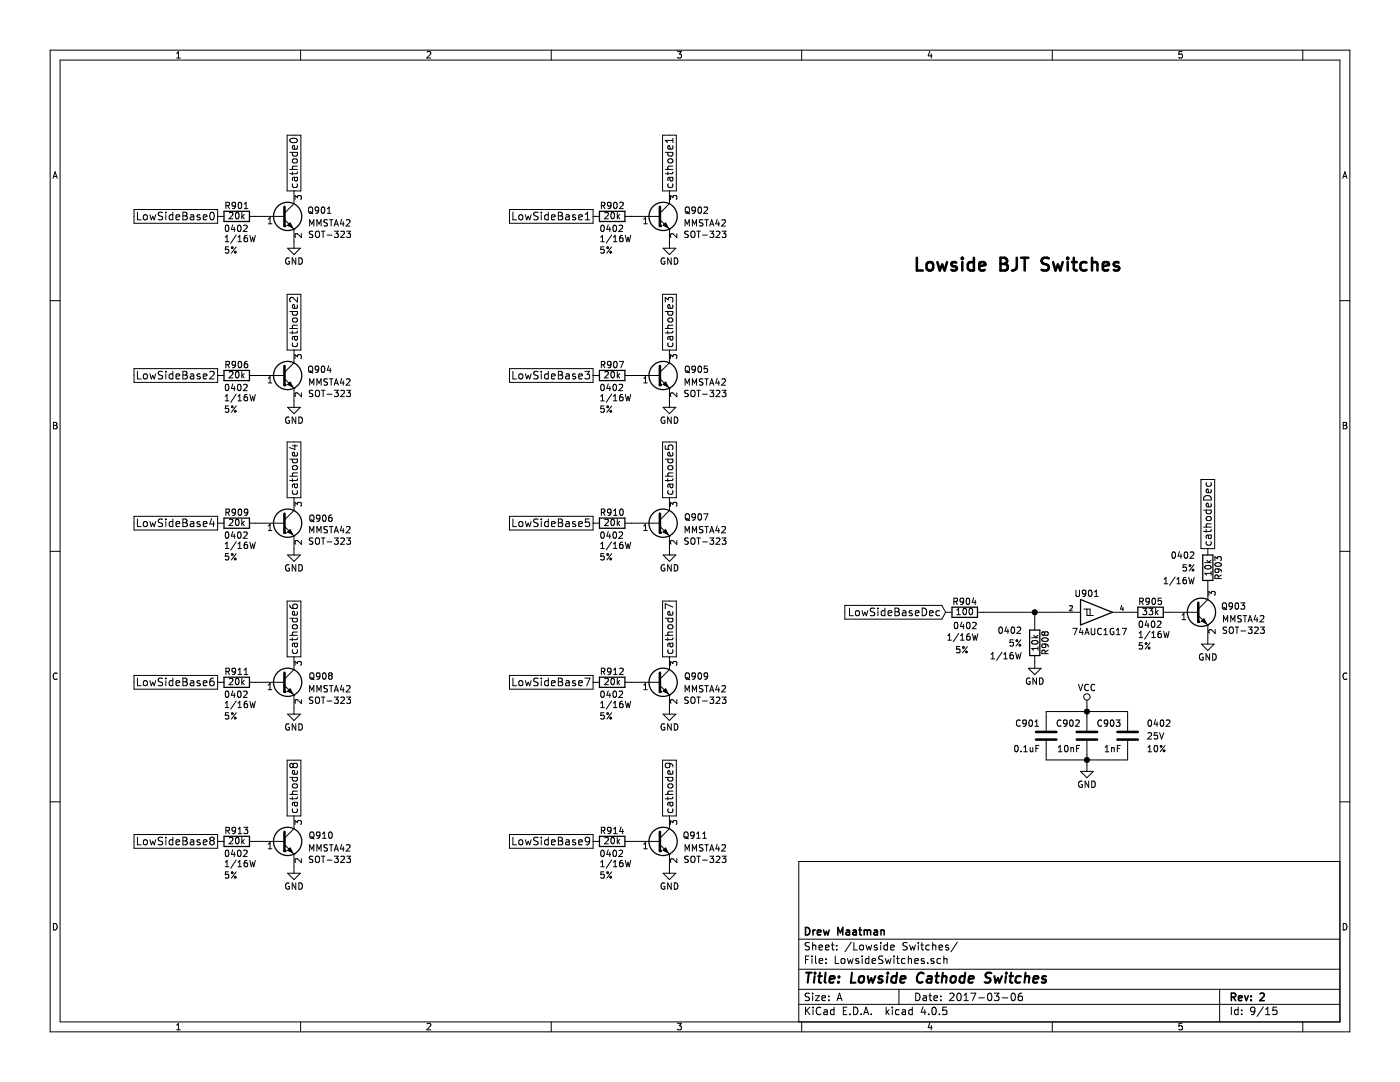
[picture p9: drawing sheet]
<svg xmlns="http://www.w3.org/2000/svg" width="279mm" height="216mm" viewBox="0 0 279 216" stroke-linecap="round" stroke-linejoin="round" font-family="sans-serif">
<g fill="none" stroke="#000" stroke-width=".2">
<path d="M10 10h259.4v195.9h-259.4zM12 12h255.4v191.9h-255.4zM35.3 11.6h.7M35.3 10.6l.3-.3v1.3M60 10v2M85.2 10.4l.5-.1 .3 .3-.8 1h.8M110 10v2M135.2 10.3h.8l-.4 .5h.3l.1 .2-.1 .5-.2 .1-.5-.1M160 10v2M185.5 10.2l-.3 1h.8M185.9 10.7v.9M210 10v2"/>
<path d="M235.9 10.3h-.6v.6l.1-.1h.5l.1 .5-.3 .3-.4-.1M260 10v2M10.6 35.6l.4-1.3 .4 1.3M10.7 35.2h.6M57.3 27h2.7v11.1h-2.7zM57.8 33.8h1.6M57.8 30.4h1.6M57.9 27.8a.89 .89 0 0 1 1.5 .3 .86 .86 0 0 1-.8 .4 .86 .86 0 0 1-.8-.5zM58.3 34.3v.6M58.4 31.9l.7-.2 .2 .2 .1 .3-.3 .3h-.5l-.3-.3zM58.4 30.4l-.1 .4 .3 .3h.5l.2-.1v-.6M58.4 36.7l-.1 .4 .3 .3h.5l.2-.1v-.6"/>
<path d="M58.7 38.1v2.5l-1.9 1.9M58.7 35.4l.1 .5a.3 .3 0 0 0 .3 .2 .3 .3 0 0 0 .3-.2l-.1-.5M58.9 39.8v-.8l.5 .4 .1-.3h.5l.1 .1-.1 .6M59.3 29.1l.1 .4-.2 .3-.8-.1v-.6l.3-.1 .2 .8M59.4 34.3l-.2 .4h-1.4M59.4 33.1h-.8a.37 .37 0 0 0-.3 .4 .37 .37 0 0 0 .2 .3M59.4 35.4l-1 .1v.5M132.2 27h2.8v11.1h-2.8zM132.8 33.8h1.5M132.8 30.4h1.5M133.3 34.3v.6M133.3 36.7v.4l.3 .3h.4l.2-.1v-.6"/>
<path d="M133.3 31.9l.7-.2 .2 .2 .1 .3-.3 .3h-.4l-.3-.3zM133.3 30.4v.4l.3 .3h.4l.2-.1v-.6M133.6 38.1v2.5l-1.9 1.9M133.6 35.4l.1 .5a.3 .3 0 0 0 .3 .2 .3 .3 0 0 0 .3-.2l-.1-.5M133.8 39.8v-.8l.5 .4 .1-.3h.6l.1 .1-.1 .6M134.2 29.1l.1 .4-.2 .3-.8-.1v-.6l.3-.1 .2 .8M134.3 35.4l-1 .1v.5M134.3 34.3l-.2 .4h-1.3M134.3 33.1h-.8a.37 .37 0 0 0-.2 .4 .37 .37 0 0 0 .1 .3M134.3 27.6v.9M134.3 28h-1.5l.4 .5M268 35.6l.4-1.3 .4 1.3"/>
<path d="M268.1 35.2h.6M10 60h2M26.7 41.8h16.7v2.8h-16.7zM27.4 42.3v1.6h.8M28.7 43l.2-.2 .4 .2 .1 .6-.1 .2-.4 .1-.2-.2zM29.9 42.8l.3 1.1 .3-.7 .3 .7 .3-1.1M32.5 42.4a.62 .62 0 0 0-.9 .1v.4l.8 .4v.4a.62 .62 0 0 1-.8 .1M33.1 42.3v.2M33.1 42.8v1.1M34.5 42.9l-.4-.1-.3 .4v.4l.1 .2h.6M34.5 42.3v1.6M35.1 43.4l.8-.2-.1-.3-.4-.1-.3 .3 .1 .7h.6"/>
<path d="M36.5 42.3h.5l.3 .3-.3 .5 .3 .1 .1 .4-.3 .3h-.6zM36.5 43.1h.5M38 42.9h.6l.1 1M38.7 43.2l-.5 .1a.3 .3 0 0 0-.3 .3 .3 .3 0 0 0 .3 .3l.5-.1M39.9 42.9l-.4-.1-.2 .3 .1 .2 .5 .1v.4h-.6M40.6 43.4l.7-.2-.1-.3-.4-.1-.2 .3v.7h.6M42 42.5l.2-.2a.81 .81 0 0 1 .6 .8 .81 .81 0 0 1-.6 .8l-.2-.2-.1-.4zM43.4 43.2h1.3M45 48.2h.7M45 47.3l.3-.3v1.2M45.1 45l.1-.1a.67 .67 0 0 1 .5 .7 .67 .67 0 0 1-.5 .6l-.2-.5zM45.1 41l.6-.1v-.4l-.6-.1v1.2"/>
<path d="M45.4 41l.4 .6M45.6 49.3h-.6v.5l.1-.1 .5 .1v.6l-.2 .1-.4-.1M45.8 42.5l.5-.1 .2 .3-.8 1h.8M46.2 49.3h.3v.3h-.3zM46.5 44.9l-.3 .9h.7M46.8 45.3v.9M46.8 50.2h.3v.2h-.3zM47 40.9l-.2 .2h-.3l-.2-.2 .1-.5h.4l.2 .2a.84 .84 0 0 1-.3 1h-.3M47.1 42.5l.2-.1a.67 .67 0 0 1 .4 .6 .67 .67 0 0 1-.4 .7l-.3-.5zM47.1 46.9l-1 1.6M47.1 49.3l-.9 1.2M47.5 48.2h.7"/>
<path d="M47.5 47.3l.4-.3v1.2M47.5 45l.2-.1a.67 .67 0 0 1 .4 .7 .67 .67 0 0 1-.4 .6l-.3-.5zM47.6 40.5l.2-.1a.67 .67 0 0 1 .5 .6 .67 .67 0 0 1-.5 .6l-.3-.5zM48.3 42.4v1.3M48.4 43.2l.3 .5M48.6 45l.5-.1 .2 .4-.8 .9h.8M48.7 41.6h.8M48.7 40.7l.4-.3v1.2M48.7 42.8l-.4 .5M49.3 47h-.4l-.1 .3-.1 .7 .2 .2 .5-.1v-.4l-.1-.2-.4-.1-.2 .3M49.8 43.2h7M49.9 47l.3 1.2 .2-.9 .2 .9 .4-1.2"/>
<path d="M53.5 44.7h.8M53.5 43.7l.4-.3v1.3M56.8 43.8l1.9 1.9M57.3 58.7h2.7v11.1h-2.7zM57.4 49.5h2.5l-1.2 1.3zM57.7 51.5a.59 .59 0 0 0-.7 .6 .59 .59 0 0 0 .7 .6l.1-.5h-.3M58.7 45.7h.1M58.7 45.7v3.8M59 51.5v1.2l-.7-1.2v1.2M59.4 59.3v1l-1.1-1-.5 .3 .2 .6M59.6 51.5a.64 .64 0 0 1 .8 .6 .64 .64 0 0 1-.8 .6zM60.1 46.6v.8l-.9-.8-.3 .3 .1 .4"/>
<path d="M61.6 41.5l.2-.2 .4 .1a.83 .83 0 0 1-.1 1.2 .44 .44 0 0 1-.5-.5zM61.8 42.3l.4 .2M61.8 45.1v-1.3l.4 .9 .4-.9v1.3M62.2 42.5l.3 .2M62.4 46.2h-.6v.4l.5 .2 .1 .3-.2 .3-.5-.1M63 46.3l.2-.2 .4 .1a.83 .83 0 0 1-.1 1.2 .44 .44 0 0 1-.6-.4zM63.2 45.1v-1.3l.5 .9 .4-.9v1.3M63.6 41.8l-.2 .3h-.3l-.2-.3 .1-.4 .4-.1 .2 .2a.84 .84 0 0 1-.4 1.1h-.2M64.1 46.1h.7M64.2 41.4l.2-.1a.67 .67 0 0 1 .4 .6 .67 .67 0 0 1-.4 .7l-.3-.5zM64.5 46.1v1.3M65.3 46.9h.9"/>
<path d="M65.3 42.6h.7M65.3 41.7l.4-.4v1.3M65.4 43.9h-.7v.4l.5 .3 .2 .3-.3 .2-.5-.1M65.7 43.8h.7M66.1 43.8v1.3M66.7 45.1l.4-1.3 .4 1.3M66.7 46.1h.8l-.4 .5 .4 .1v.6l-.2 .1-.6-.1M66.8 44.7h.6M68 46.2l.5-.1 .2 .4-.8 .9h.8M68.2 43.8l-.3 .9h.8M68.5 44.2v.9M69.1 43.9l.5-.1 .2 .4-.7 .9h.7"/>
<path d="M69.2 46.1h.8l-.5 .5 .4 .1v.6l-.2 .1-.5-.1M101.7 41.8h16.7v2.8h-16.7zM102.4 42.3v1.6h.7M103.7 42.9l.3-.1 .3 .4v.4l-.3 .3-.3-.1-.2-.2zM104.9 42.8l.2 1.1 .3-.7 .3 .7 .3-1.1M107.4 42.4a.62 .62 0 0 0-.8 .1v.4l.7 .4v.4a.62 .62 0 0 1-.8 .1M108 42.3v.2M108 42.8v1.1M109.4 42.9l-.4-.1-.3 .4v.4l.1 .2h.6M109.4 42.3v1.6M110.1 43.4l.7-.2-.1-.3-.4-.1-.2 .3v.7h.6M111.4 42.3h.5l.3 .3-.3 .5 .3 .1 .1 .4-.3 .3h-.6z"/>
<path d="M111.4 43.1h.5M113 42.9h.5l.1 1M113.6 43.2l-.5 .1a.3 .3 0 0 0-.2 .3 .3 .3 0 0 0 .2 .3l.5-.1M114.8 42.9l-.3-.1-.3 .3 .1 .2 .5 .1v.4h-.6M115.5 43.4l.7-.2v-.3l-.5-.1-.2 .3 .1 .7h.6M116.8 43.9h.9M116.8 42.8l.4-.5v1.6M118.4 43.2h1.2M119.9 48.2h.7M119.9 47.3l.3-.3v1.2M120 45l.2-.1a.67 .67 0 0 1 .4 .7 .67 .67 0 0 1-.4 .6l-.3-.5zM120 41l.6-.1 .1-.4-.7-.1v1.2"/>
<path d="M120.3 41l.4 .6M120.5 49.3h-.6v.5l.2-.1 .4 .1v.6l-.1 .1-.5-.1M120.7 42.5l.5-.1 .2 .3-.8 1h.8M121.2 49.3h.2v.3h-.2zM121.4 44.9l-.3 .9h.8M121.7 45.3v.9M121.8 50.2h.2v.2h-.2zM121.9 40.9l-.2 .2h-.2l-.3-.2 .1-.5h.4l.2 .2a.84 .84 0 0 1-.3 1h-.3M122 42.5l.2-.1a.67 .67 0 0 1 .4 .6 .67 .67 0 0 1-.4 .7l-.3-.5zM122.1 46.9l-1.1 1.6M122.1 49.3l-1 1.2M122.4 48.2h.7"/>
<path d="M122.4 45l.2-.1a.67 .67 0 0 1 .5 .7 .67 .67 0 0 1-.5 .6l-.3-.5zM122.4 47.3l.4-.3v1.2M122.6 40.5l.1-.1a.67 .67 0 0 1 .5 .6 .67 .67 0 0 1-.5 .6l-.2-.5zM123.2 42.4v1.3M123.3 43.2l.4 .5M123.5 45l.5-.1 .3 .4-.8 .9h.8M123.7 40.5l.5-.1 .2 .3-.8 .9h.8M123.7 42.8l-.5 .5M124.2 47h-.3l-.2 .3-.1 .7 .3 .2 .4-.1 .1-.4-.2-.2-.3-.1-.3 .3M124.7 43.2h7M124.8 47l.3 1.2 .2-.9 .3 .9 .3-1.2M128.5 44.7h.7"/>
<path d="M128.5 43.7l.3-.3v1.3M131.7 43.8l1.9 1.9M132.2 58.7h2.8v11.1h-2.8zM132.3 49.5h2.6l-1.3 1.3zM132.6 51.5a.59 .59 0 0 0-.7 .6 .59 .59 0 0 0 .7 .6l.1-.5h-.2M133.6 45.7h.1M133.6 45.7v3.8M134 51.5v1.2l-.8-1.2v1.2M134.6 51.5a.64 .64 0 0 1 .7 .6 .64 .64 0 0 1-.7 .6zM135.1 46.6v.8l-.9-.8-.4 .3 .1 .4M136.7 45.1v-1.3l.5 .9 .4-.9v1.3M136.8 41.5l.2-.2 .4 .1a.83 .83 0 0 1-.1 1.2 .44 .44 0 0 1-.5-.5z"/>
<path d="M137 42.3l.4 .2M137.4 46.2h-.7v.4l.5 .2 .2 .3-.3 .3-.4-.1M137.4 42.5l.2 .2M138 46.2h.5a.83 .83 0 0 1-.1 1.2 .44 .44 0 0 1-.5-.4zM138.2 45.1v-1.3l.4 .9 .4-.9v1.3M138.8 41.8l-.2 .3h-.3l-.2-.3 .1-.4 .4-.1 .2 .2a.84 .84 0 0 1-.4 1.1h-.2M139.1 46.1h.7M139.4 41.4l.2-.1a.67 .67 0 0 1 .4 .6 .67 .67 0 0 1-.4 .7l-.3-.5zM139.4 46.1v1.3M140.2 46.9h1M140.3 43.9h-.7v.4l.6 .3 .1 .3-.2 .2-.5-.1M140.5 41.4l.5-.1 .2 .4-.8 .9h.8"/>
<path d="M140.7 43.8h.7M141 43.8v1.3M141.6 45.1l.4-1.3 .5 1.3M141.7 46.1h.7l-.4 .5 .4 .1v.6l-.2 .1-.5-.1M141.8 44.7h.5M143 46.2l.4-.1 .3 .4-.8 .9h.8M143.1 43.8l-.3 .9h.8M143.4 44.2v.9M144.1 43.9l.5-.1 .2 .4-.8 .9h.8M144.1 46.1h.8l-.5 .5 .4 .1v.6l-.1 .1-.6-.1M267.4 60h2M26.7 73.6h16.7v2.7h-16.7z"/>
<path d="M27.4 74.1v1.5h.8M28.7 74.8l.2-.2 .4 .2 .1 .5-.1 .2-.4 .1-.2-.1zM29.9 74.6l.3 1 .3-.7 .3 .7 .3-1M32.5 74.2a.62 .62 0 0 0-.9 0v.5l.8 .3v.5a.62 .62 0 0 1-.8 0M33.1 74.1v.1M33.1 74.6v1M34.5 74.1v1.5M34.5 74.7l-.4-.1-.3 .3v.4l.1 .2h.6M35.1 75.1l.8-.1-.1-.3-.4-.1-.3 .2 .1 .7h.6M36.5 74.1h.5l.3 .3-.3 .4 .3 .2 .1 .3-.3 .3h-.6zM36.5 74.8h.5M38 74.7h.6l.1 .9"/>
<path d="M38.7 75h-.5a.3 .3 0 0 0-.3 .3 .3 .3 0 0 0 .3 .3l.5-.1M39.9 74.7l-.4-.1-.2 .2 .1 .2 .5 .2v.3h-.6M40.6 75.1l.7-.1-.1-.3-.4-.1-.2 .2v.7h.6M41.9 74.2l.5-.1 .3 .4-.9 1.1h.9M43.4 74.9h1.3M45 79.1l.3-.4v1.3M45 80h.7M45.1 76.8l.1-.1a.67 .67 0 0 1 .5 .6 .67 .67 0 0 1-.5 .7l-.2-.5zM45.1 72.8l.6-.1v-.5l-.6-.1v1.3M45.4 72.8l.4 .6M45.8 74.2l.5-.1 .2 .4-.8 .9h.8M46.5 76.6l-.3 .9h.7"/>
<path d="M46.8 77.1v.9M47 72.6l-.2 .3h-.3l-.2-.3 .1-.4 .4-.1 .2 .2a.84 .84 0 0 1-.3 1.1h-.3M47.1 74.2l.2-.1a.67 .67 0 0 1 .4 .7 .67 .67 0 0 1-.4 .6l-.3-.5zM47.1 78.6l-1 1.7M47.5 79.1l.4-.4v1.3M47.5 76.8l.2-.1a.67 .67 0 0 1 .4 .6 .67 .67 0 0 1-.4 .7l-.3-.5zM47.5 80h.7M47.6 72.2l.2-.1a.67 .67 0 0 1 .5 .6 .67 .67 0 0 1-.5 .7l-.3-.5zM48.3 74.1v1.3M48.4 74.9l.3 .5M48.6 76.8l.5-.1 .2 .3-.8 1h.8M48.7 74.5l-.4 .5"/>
<path d="M49.3 78.7l-.4 .1-.1 .2-.1 .7 .2 .3 .5-.1v-.5l-.1-.2h-.4l-.2 .2M49.3 72.1l-.3 .1-.2 .2-.1 .7 .3 .3 .4-.1 .1-.5-.2-.2h-.3l-.3 .2M49.8 74.9h7M49.9 78.7l.3 1.3 .2-.9 .2 .9 .4-1.3M53.5 75.5l.4-.4v1.3M53.5 76.4h.8M56.8 75.6l1.9 1.9M57.8 65.6h1.6M57.8 62.2h1.6M58.3 66v.6M58.4 62.2l-.1 .4 .3 .3h.5l.2-.2v-.5M58.4 63.6l.7-.2 .2 .2 .1 .4-.3 .3h-.5l-.3-.3z"/>
<path d="M58.4 68.4l-.1 .5 .3 .3h.5l.2-.2v-.6M58.7 77.5h.1M58.7 69.8v2.6l-1.9 1.9M58.7 77.5v3.8M58.7 67.1l.1 .5a.3 .3 0 0 0 .3 .3 .3 .3 0 0 0 .3-.3l-.1-.5M58.9 71.6v-.8l.5 .4 .1-.4h.5l.1 .2-.1 .6M59.3 60.9l.1 .4-.2 .2-.8-.1v-.5l.3-.1 .2 .7M59.4 66l-.2 .4h-1.4M59.4 64.9h-.8a.37 .37 0 0 0-.3 .3 .37 .37 0 0 0 .2 .4M59.4 67.1l-1 .1v.6M60.1 78.4v.8l-.9-.8-.3 .2 .1 .5M61.6 73.2l.2-.1h.4a.83 .83 0 0 1-.1 1.2 .44 .44 0 0 1-.5-.4z"/>
<path d="M61.8 76.9v-1.3l.4 .9 .4-.9v1.3M61.8 74l.4 .2M62.2 74.2l.3 .2M62.4 77.9l-.6 .1v.4l.5 .2 .1 .3-.2 .2h-.5M63 78.1l.2-.2h.4a.83 .83 0 0 1-.1 1.2 .44 .44 0 0 1-.6-.4zM63.2 76.9v-1.3l.5 .9 .4-.9v1.3M63.6 73.6l-.2 .2h-.3l-.2-.2 .1-.5h.4l.2 .2a.84 .84 0 0 1-.4 1h-.2M64.1 77.9h.7M64.2 73.2l.2-.1a.67 .67 0 0 1 .4 .6 .67 .67 0 0 1-.4 .6l-.3-.5zM64.5 77.9v1.2M65.3 78.7h.9M65.4 75.6l-.7 .1v.4l.5 .2 .2 .3-.3 .3-.5-.1"/>
<path d="M65.6 73l-.3 .9h.8M65.7 75.6h.7M65.9 73.5v.8M66.1 75.6v1.3M66.7 76.9l.4-1.3 .4 1.3M66.7 77.9h.8l-.4 .5 .4 .1v.5l-.2 .1-.6-.1M66.8 76.5h.6M68 78l.5-.1 .2 .3-.8 .9h.8M68.2 75.5l-.3 .9h.8M68.5 76v.9M69.1 75.7l.5-.1 .2 .3-.7 1h.7M69.2 77.9h.8l-.5 .5 .4 .1v.5l-.2 .1-.5-.1"/>
<path d="M101.7 73.6h16.7v2.7h-16.7zM102.4 74.1v1.5h.7M103.6 74.8l.2-.2 .5 .2v.5l-.1 .2-.4 .1-.2-.1zM104.9 74.6l.2 1 .3-.7 .3 .7 .3-1M107.4 74.2a.62 .62 0 0 0-.8 0v.5l.7 .3v.5a.62 .62 0 0 1-.8 0M108 74.1v.1M108 74.6v1M109.4 74.1v1.5M109.4 74.7l-.4-.1-.3 .3v.4l.1 .2h.6M110.1 75.1l.7-.1-.1-.3-.4-.1-.2 .2v.7h.6M111.4 74.1h.5l.3 .3-.3 .4 .3 .2 .1 .3-.3 .3h-.6zM111.4 74.8h.5"/>
<path d="M113 74.7h.5l.1 .9M113.6 75h-.5a.3 .3 0 0 0-.2 .3 .3 .3 0 0 0 .2 .3l.5-.1M114.8 74.7l-.3-.1-.3 .2 .1 .2 .5 .2v.3h-.6M115.5 75.1l.7-.1v-.3l-.5-.1-.2 .2 .1 .7h.6M116.7 74.1h1l-.5 .6 .3 .1 .2 .2-.1 .5-.2 .1h-.5l-.2-.1M118.4 74.9h1.2M119.9 79.1l.3-.4v1.3M119.9 80h.7M120 76.8l.2-.1a.67 .67 0 0 1 .4 .6 .67 .67 0 0 1-.4 .7l-.3-.5zM120 72.8l.6-.1 .1-.5-.7-.1v1.3M120.3 72.8l.4 .6M120.7 74.2l.5-.1 .2 .4-.8 .9h.8"/>
<path d="M121.4 76.6l-.3 .9h.8M121.7 77.1v.9M121.9 72.6l-.2 .3h-.2l-.3-.3 .1-.4 .4-.1 .2 .2a.84 .84 0 0 1-.3 1.1h-.3M122 74.2l.2-.1a.67 .67 0 0 1 .4 .7 .67 .67 0 0 1-.4 .6l-.3-.5zM122.1 78.6l-1.1 1.7M122.4 79.1l.4-.4v1.3M122.4 80h.7M122.4 76.8l.2-.1a.67 .67 0 0 1 .5 .6 .67 .67 0 0 1-.5 .7l-.3-.5zM122.6 72.2l.1-.1a.67 .67 0 0 1 .5 .6 .67 .67 0 0 1-.5 .7l-.2-.5zM123.2 74.1v1.3M123.3 74.9l.4 .5M123.5 76.8l.5-.1 .3 .3-.8 1h.8"/>
<path d="M123.6 72.1h.8l-.5 1.3M123.7 74.5l-.5 .5M124.2 78.7l-.3 .1-.2 .2-.1 .7 .3 .3 .4-.1 .1-.5-.2-.2h-.3l-.3 .2M124.7 74.9h7M124.8 78.7l.3 1.3 .2-.9 .3 .9 .3-1.3M128.5 76.4h.7M128.5 75.5l.3-.4v1.3M131.7 75.6l1.9 1.9M132.8 60.3v-1l.5 .5 .1-.3 .2-.2 .5 .1 .2 .2v.5l-.2 .2M132.8 65.6h1.5M132.8 62.2h1.5M133.3 66v.6"/>
<path d="M133.3 68.4v.5l.3 .3h.4l.2-.2v-.6M133.3 63.6l.7-.2 .2 .2 .1 .4-.3 .3h-.4l-.3-.3zM133.3 62.2v.4l.3 .3h.4l.2-.2v-.5M133.6 77.5h.1M133.6 69.8v2.6l-1.9 1.9M133.6 77.5v3.8M133.6 67.1l.1 .5a.3 .3 0 0 0 .3 .3 .3 .3 0 0 0 .3-.3l-.1-.5M133.8 71.6v-.8l.5 .4 .1-.4h.6l.1 .2-.1 .6M134.2 60.9l.1 .4-.2 .2-.8-.1v-.5l.3-.1 .2 .7M134.3 67.1l-1 .1v.6M134.3 66l-.2 .4h-1.3M134.3 64.9h-.8a.37 .37 0 0 0-.2 .3 .37 .37 0 0 0 .1 .4"/>
<path d="M135.1 78.4v.8l-.9-.8-.4 .2 .1 .5M136.7 76.9v-1.3l.5 .9 .4-.9v1.3M136.8 73.2l.2-.1h.4a.83 .83 0 0 1-.1 1.2 .44 .44 0 0 1-.5-.4zM137 74l.4 .2M137.4 77.9l-.7 .1v.4l.5 .2 .2 .3-.3 .2h-.4M137.4 74.2l.2 .2M137.9 78.1l.3-.2h.3a.83 .83 0 0 1-.1 1.2 .44 .44 0 0 1-.5-.4zM138.2 76.9v-1.3l.4 .9 .4-.9v1.3M138.8 73.6l-.2 .2h-.3l-.2-.2 .1-.5h.4l.2 .2a.84 .84 0 0 1-.4 1h-.2M139.1 77.9h.7M139.4 73.2l.2-.1a.67 .67 0 0 1 .4 .6 .67 .67 0 0 1-.4 .6l-.3-.5zM139.4 77.9v1.2"/>
<path d="M140.2 78.7h1M140.3 75.6l-.7 .1v.4l.6 .2 .1 .3-.2 .3-.5-.1M140.7 75.6h.7M141 75.6v1.3M141.2 73.1h-.6l-.1 .5 .2-.1 .5 .1v.6l-.2 .1-.5-.1M141.6 76.9l.4-1.3 .5 1.3M141.7 77.9h.7l-.4 .5 .4 .1v.5l-.2 .1-.5-.1M141.8 76.5h.5M143 78l.4-.1 .3 .3-.8 .9h.8M143.1 75.5l-.3 .9h.8M143.4 76v.9M144.1 75.7l.5-.1 .2 .3-.8 1h.8"/>
<path d="M144.1 77.9h.8l-.5 .5 .4 .1v.5l-.1 .1-.6-.1M10.7 84.3h.4l.3 .2-.3 .4 .3 .2-.2 .5h-.5zM10.7 84.9h.4M45.6 81h-.6v.6l.1-.1 .5 .1v.5l-.2 .2-.4-.2M46.2 81.1h.3v.2h-.3zM46.8 82h.3v.2h-.3zM47.1 81l-.9 1.3M57.3 88.2h2.7v11.1h-2.7zM57.4 81.3h2.5l-1.2 1.2zM57.7 83.3a.59 .59 0 0 0-.7 .5 .59 .59 0 0 0 .7 .6l.1-.5h-.3M57.8 95h1.6M57.8 91.6h1.6"/>
<path d="M58.3 95.5v.6M58.3 89h1.1M58.4 91.6l-.1 .4 .3 .4h.5l.2-.2v-.6M58.4 97.9l-.1 .4 .3 .3h.5l.2-.1v-.6M58.5 93h.7l.2 .2-.1 .4-.2 .1-.6-.1-.2-.2zM58.7 99.3v2.6l-1.9 1.9M58.7 96.6l.1 .5a.3 .3 0 0 0 .3 .2 .3 .3 0 0 0 .3-.2l-.1-.5M58.9 88.7v1l-1.1-.4M59 83.2v1.3l-.7-1.3v1.3M59.3 90.3l.1 .5-.2 .2-.8-.1v-.6l.3-.1 .2 .8M59.4 95.5l-.2 .4h-1.4M59.4 94.4h-.8a.37 .37 0 0 0-.3 .3 .37 .37 0 0 0 .2 .3"/>
<path d="M59.4 96.6l-1 .1v.6M59.6 83.2a.64 .64 0 0 1 .8 .6 .64 .64 0 0 1-.8 .7zM120.5 81h-.6v.6l.2-.1 .4 .1v.5l-.1 .2-.5-.2M121.2 81.1h.2v.2h-.2zM121.8 82h.2v.2h-.2zM122.1 81l-1 1.3M132.2 88.2h2.8v11.1h-2.8zM132.3 81.3h2.6l-1.3 1.2zM132.6 83.3a.59 .59 0 0 0-.7 .5 .59 .59 0 0 0 .7 .6l.1-.5h-.2M132.8 95h1.5M132.8 91.6h1.5M132.8 88.9v.7l.7 .1-.2-.2 .1-.5 .6-.2 .3 .3-.2 .6"/>
<path d="M133.3 95.5v.6M133.3 97.9v.4l.3 .3h.4l.2-.1v-.6M133.3 93.1l.7-.2 .2 .2 .1 .3-.3 .3h-.4l-.3-.3zM133.3 91.6v.4l.3 .4h.4l.2-.2v-.6M133.6 99.3v2.6l-1.9 1.9M133.6 96.6l.1 .5a.3 .3 0 0 0 .3 .2 .3 .3 0 0 0 .3-.2l-.1-.5M134 83.2v1.3l-.8-1.3v1.3M134.2 90.3l.1 .5-.2 .2-.8-.1v-.6l.3-.1 .2 .8M134.3 96.6l-1 .1v.6M134.3 95.5l-.2 .4h-1.3M134.3 94.4h-.8a.37 .37 0 0 0-.2 .3 .37 .37 0 0 0 .1 .3M134.6 83.2a.64 .64 0 0 1 .7 .6 .64 .64 0 0 1-.7 .7z"/>
<path d="M239.7 95.7h2.7v13.8h-2.7zM240.3 99.2a.81 .81 0 0 1 .9-.3 .81 .81 0 0 1 .5 .9h-1.5zM240.8 96.3l-.1 .4 .3 .3h.5l.2-.1v-.6M241.7 97.7v.4l-.2 .2-.7-.1v-.5l.3-.1 .1 .7M268.1 84.3h.4l.3 .2-.3 .4 .3 .2-.2 .5h-.5zM268.1 84.9h.4M10 110h2M26.7 103h16.7v2.8h-16.7zM27.4 103.6v1.5h.8M28.7 104.2l.2-.1 .4 .1 .1 .6-.1 .2-.4 .1-.2-.2zM29.9 104.1l.3 1 .3-.7 .3 .7 .3-1M32.5 103.6a.62 .62 0 0 0-.9 .1v.4l.8 .4v.4a.62 .62 0 0 1-.8 .1"/>
<path d="M33.1 103.6v.1M33.1 104.1v1M34.5 103.6v1.5M34.5 104.1h-.4l-.3 .3v.4l.1 .2h.6M35.1 104.6l.8-.2-.1-.3h-.4l-.3 .2 .1 .7h.6M36.5 103.6h.5l.3 .3-.3 .4 .3 .1 .1 .4-.3 .3h-.6zM36.5 104.3h.5M38 104.1h.6l.1 1M38.7 104.4l-.5 .1a.3 .3 0 0 0-.3 .3 .3 .3 0 0 0 .3 .3l.5-.1M39.9 104.1h-.4l-.2 .2 .1 .2 .5 .1v.4h-.6M40.6 104.6l.7-.2-.1-.3h-.4l-.2 .2v.7h.6M42.2 103.5l-.3 1.1h.9"/>
<path d="M42.6 104.1v1M43.4 104.4h1.3M45 108.5l.3-.3v1.2M45 109.4h.7M45.1 106.2l.1-.1a.67 .67 0 0 1 .5 .7 .67 .67 0 0 1-.5 .6l-.2-.5zM45.1 102.2h.6v-.5l-.6-.1v1.2M45.4 102.2l.4 .6M45.6 110.5h-.6v.5l.1-.1 .5 .1v.6l-.2 .1-.4-.1M45.8 103.7l.5-.1 .2 .4-.8 .9h.8M46.2 110.5h.3v.3h-.3zM46.5 106.1l-.3 .9h.7M46.8 106.6v.8"/>
<path d="M46.8 111.4h.3v.3h-.3zM47 102.1l-.2 .3h-.3l-.2-.3 .1-.5h.4l.2 .2a.84 .84 0 0 1-.3 1h-.3M47.1 103.7l.2-.1a.67 .67 0 0 1 .4 .6 .67 .67 0 0 1-.4 .7l-.3-.5zM47.1 108.1l-1 1.7M47.1 110.5l-.9 1.2M47.5 108.5l.4-.3v1.2M47.5 106.2l.2-.1a.67 .67 0 0 1 .4 .7 .67 .67 0 0 1-.4 .6l-.3-.5zM47.5 109.4h.7M47.6 101.7l.2-.1a.67 .67 0 0 1 .5 .6 .67 .67 0 0 1-.5 .6l-.3-.4zM48.3 103.6v1.3M48.4 104.4l.3 .5M48.6 106.2l.5-.1 .2 .4-.8 .9h.8"/>
<path d="M48.7 104l-.4 .5M49.3 108.2h-.4l-.1 .3-.1 .7 .2 .2 .5-.1v-.4l-.1-.2h-.4l-.2 .2M49.5 102.1l-.3 .3h-.2l-.3-.3 .1-.5h.4l.3 .2a.84 .84 0 0 1-.4 1h-.3M49.8 104.4h7M49.9 108.2l.3 1.2 .2-.9 .2 .9 .4-1.2M53.5 105l.4-.4v1.3M53.5 105.9h.8M56.8 105l1.9 1.9M57.3 119.9h2.7v11.2h-2.7zM57.4 110.7h2.5l-1.2 1.3zM57.7 112.7a.59 .59 0 0 0-.7 .6 .59 .59 0 0 0 .7 .6l.1-.5h-.3M58.7 106.9h.1"/>
<path d="M58.7 106.9v3.8M58.9 101v-.8l.5 .5 .1-.4h.5l.1 .2-.1 .5M59 112.7v1.2l-.7-1.2v1.2M59.6 112.7a.64 .64 0 0 1 .8 .6 .64 .64 0 0 1-.8 .6zM60.1 107.8v.8l-.9-.8-.3 .3 .1 .5M61.8 106.3v-1.2l.4 .8 .4-.8v1.2M61.9 102.9l.2-.1h.4a.83 .83 0 0 1-.1 1.2 .44 .44 0 0 1-.6-.4zM62.1 103.7l.4 .3M62.4 107.4h-.6v.4l.5 .3 .1 .3-.2 .2-.5-.1M62.5 104l.2 .1M63 107.5l.2-.2 .4 .1a.83 .83 0 0 1-.1 1.2 .44 .44 0 0 1-.6-.4zM63.2 106.3v-1.2l.5 .8 .4-.8v1.2"/>
<path d="M63.9 103.3l-.3 .3h-.2l-.3-.3 .1-.5h.4l.3 .2a.84 .84 0 0 1-.4 1h-.3M64.1 107.3h.7M64.5 102.9l.1-.1a.67 .67 0 0 1 .5 .6 .67 .67 0 0 1-.5 .6l-.2-.4zM64.5 107.3v1.3M65.3 108.1h.9M65.4 105.1l-.7 .1v.3l.5 .3 .2 .3-.3 .2-.5-.1M65.7 105.1h.7M66.1 105.1v1.2M66.2 102.8h-.4l-.2 .3v.7l.2 .2 .4-.1 .1-.4-.1-.2h-.4l-.2 .2M66.7 106.3l.4-1.2 .4 1.2M66.7 107.3h.8l-.4 .5 .4 .1v.6l-.2 .1-.6-.1M66.8 105.9h.6"/>
<path d="M68 107.4l.5-.1 .2 .4-.8 .9h.8M68.2 105l-.3 .9h.8M68.5 105.5v.8M69.1 105.2l.5-.1 .2 .3-.7 .9h.7M69.2 107.3h.8l-.5 .5 .4 .1v.6l-.2 .1-.5-.1M101.7 103h16.7v2.8h-16.7zM102.4 103.6v1.5h.7M103.6 104.2l.2-.1 .5 .1v.6l-.1 .2-.4 .1-.2-.2zM104.9 104.1l.2 1 .3-.7 .3 .7 .3-1M107.4 103.6a.62 .62 0 0 0-.8 .1v.4l.7 .4v.4a.62 .62 0 0 1-.8 .1M108 103.6v.1M108 104.1v1"/>
<path d="M109.4 103.6v1.5M109.4 104.1h-.4l-.3 .3v.4l.1 .2h.6M110.1 104.6l.7-.2-.1-.3h-.4l-.2 .2v.7h.6M111.4 103.6h.5l.3 .3-.3 .4 .3 .1 .1 .4-.3 .3h-.6zM111.4 104.3h.5M113 104.1h.5l.1 1M113.6 104.4l-.5 .1a.3 .3 0 0 0-.2 .3 .3 .3 0 0 0 .2 .3l.5-.1M114.8 104.1h-.3l-.3 .2 .1 .2 .5 .1v.4h-.6M115.5 104.6l.7-.2v-.3h-.5l-.2 .2 .1 .7h.6M117.6 103.6h-.7l-.1 .7 .2-.2 .5 .1 .2 .6-.3 .3-.6-.2M118.4 104.4h1.2M119.9 109.4h.7"/>
<path d="M119.9 108.5l.3-.3v1.2M120 106.2l.2-.1a.67 .67 0 0 1 .4 .7 .67 .67 0 0 1-.4 .6l-.3-.5zM120 102.2h.6l.1-.5-.7-.1v1.2M120.3 102.2l.4 .6M120.5 110.5h-.6v.5l.2-.1 .4 .1v.6l-.1 .1-.5-.1M120.7 103.7l.5-.1 .2 .4-.8 .9h.8M121.2 110.5h.2v.3h-.2zM121.4 106.1l-.3 .9h.8M121.7 106.6v.8M121.8 111.4h.2v.3h-.2zM121.9 102.1l-.2 .3h-.2l-.3-.3 .1-.5h.4l.2 .2a.84 .84 0 0 1-.3 1h-.3M122 103.7l.2-.1a.67 .67 0 0 1 .4 .6 .67 .67 0 0 1-.4 .7l-.3-.5z"/>
<path d="M122.1 108.1l-1.1 1.7M122.1 110.5l-1 1.2M122.4 109.4h.7M122.4 106.2l.2-.1a.67 .67 0 0 1 .5 .7 .67 .67 0 0 1-.5 .6l-.3-.5zM122.4 108.5l.4-.3v1.2M122.5 102.8h.7M122.5 101.9l.3-.3v1.2M123.2 103.6v1.3M123.3 104.4l.4 .5M123.5 106.2l.5-.1 .3 .4-.8 .9h.8M123.7 104l-.5 .5M123.8 101.7l.2-.1a.67 .67 0 0 1 .4 .6 .67 .67 0 0 1-.4 .6l-.3-.4z"/>
<path d="M124.2 108.2h-.3l-.2 .3-.1 .7 .3 .2 .4-.1 .1-.4-.2-.2h-.3l-.3 .2M124.7 104.4h7M124.8 108.2l.3 1.2 .2-.9 .3 .9 .3-1.2M128.5 105.9h.7M128.5 105l.3-.4v1.3M131.7 105l1.9 1.9M132.2 119.9h2.8v11.2h-2.8zM132.3 110.7h2.6l-1.3 1.3zM132.6 112.7a.59 .59 0 0 0-.7 .6 .59 .59 0 0 0 .7 .6l.1-.5h-.2M133.6 106.9h.1M133.6 106.9v3.8M133.8 101v-.8l.5 .5 .1-.4h.6l.1 .2-.1 .5"/>
<path d="M134 112.7v1.2l-.8-1.2v1.2M134.6 112.7a.64 .64 0 0 1 .7 .6 .64 .64 0 0 1-.7 .6zM135.1 107.8v.8l-.9-.8-.4 .3 .1 .5M136.7 106.3v-1.2l.5 .8 .4-.8v1.2M136.8 102.7l.2-.2 .4 .1a.83 .83 0 0 1-.1 1.2 .44 .44 0 0 1-.5-.4zM137 103.5l.4 .2M137.4 107.4h-.7v.4l.5 .3 .2 .3-.3 .2-.4-.1M137.4 103.7l.2 .2M137.9 107.5l.3-.2 .3 .1a.83 .83 0 0 1-.1 1.2 .44 .44 0 0 1-.5-.4zM138.2 106.3v-1.2l.4 .8 .4-.8v1.2M138.8 103l-.2 .3h-.3l-.2-.3 .1-.4 .4-.1 .2 .2a.84 .84 0 0 1-.4 1.1h-.2M139.1 107.3h.7"/>
<path d="M139.4 102.6l.2-.1a.67 .67 0 0 1 .4 .6 .67 .67 0 0 1-.4 .7l-.3-.5zM139.4 107.3v1.3M140.2 108.1h1M140.3 105.1l-.7 .1v.3l.6 .3 .1 .3-.2 .2-.5-.1M140.4 102.5h.9l-.6 1.3M140.7 105.1h.7M141 105.1v1.2M141.6 106.3l.4-1.2 .5 1.2M141.7 107.3h.7l-.4 .5 .4 .1v.6l-.2 .1-.5-.1M141.8 105.9h.5M143 107.4l.4-.1 .3 .4-.8 .9h.8M143.1 105l-.3 .9h.8"/>
<path d="M143.4 105.5v.8M144.1 105.2l.5-.1 .2 .3-.8 .9h.8M144.1 107.3h.8l-.5 .5 .4 .1v.6l-.1 .1-.6-.1M192.3 119.9l-.2 .2h-.3l-.2-.2 .1-.5h.4l.2 .2a.84 .84 0 0 1-.4 1h-.2M192.9 119.5l.2-.1a.67 .67 0 0 1 .4 .6 .67 .67 0 0 1-.4 .6l-.3-.5zM194.3 119.3l-.3 .9h.8M194.6 119.8v.8M214.7 117.8v1l.3 .2h.2l.2-.2v-1M216.7 118.3l-.2 .2h-.3l-.2-.2 .1-.5h.4l.2 .2a.84 .84 0 0 1-.3 1h-.3M217.3 117.9l.2-.1a.67 .67 0 0 1 .4 .6 .67 .67 0 0 1-.4 .6l-.3-.5zM218.4 119h.8M218.4 118.1l.4-.3v1.2"/>
<path d="M229.4 119.9l-.2 .2h-.3l-.2-.2 .1-.5h.4l.2 .2a.84 .84 0 0 1-.4 1h-.2M230 119.5l.2-.1a.67 .67 0 0 1 .4 .6 .67 .67 0 0 1-.4 .6l-.3-.5zM231.8 119.4h-.6l-.1 .5 .2-.1 .5 .1v.6l-.2 .1-.5-.1M232.3 115.6l.4-.4v1.3M232.3 116.5h.7M234 110.2l.2-.1a.67 .67 0 0 1 .4 .7 .67 .67 0 0 1-.4 .6l-.3-.5zM234.5 115.1l-1.1 1.7M234.9 115.6l.3-.4v1.3M234.9 116.5h.7M235.4 110.1l-.3 .9h.8M235.7 110.5v.9M236.4 110.2l.2-.1a.67 .67 0 0 1 .5 .7 .67 .67 0 0 1-.5 .6l-.3-.5z"/>
<path d="M236.7 115.2l-.4 .1-.2 .2v.7l.2 .3 .5-.1v-.5l-.1-.2h-.4l-.2 .2M236.8 112.7h-.7v.6l.2-.1 .5 .1v.5l-.2 .1-.5-.1M237.2 115.2l.3 1.3 .3-.9 .2 .9 .3-1.3M237.4 112.7h.2v.3h-.2zM237.5 110.2l.5-.1 .3 .4-.8 .9h.8M238 113.6h.2v.3h-.2zM238.3 112.7l-1 1.2M240.2 105.2h1.5M240.2 101.8h1.5M240.4 112.3h1.3M240.5 113a.76 .76 0 0 1 1.2 .3 .74 .74 0 0 1-1.3-.2zM240.7 105.7v.5"/>
<path d="M240.8 108.1l-.1 .4 .3 .3h.5l.2-.2v-.5M240.8 101.8l-.1 .4 .3 .3h.5l.2-.1v-.6M240.8 103.2l.7-.1 .2 .1v.4l-.2 .3h-.5l-.3-.3zM240.8 111.8l.5 .5M241 115.8v3.8l-1.9 1.9M241 109.5v1.2M241.1 106.8v.5a.3 .3 0 0 0 .3 .2 .3 .3 0 0 0 .3-.2v-.5M241.2 118.8v-.8l.5 .4 .1-.3h.6l.1 .1-.1 .6M241.7 100.5v.4l-.2 .2h-.7v-.6l.3-.1 .1 .7M241.7 114v.8M241.7 114.4h-1.3l.4 .4M241.7 111.8l-.5 .3"/>
<path d="M241.7 104.5h-.8a.37 .37 0 0 0-.2 .3 .37 .37 0 0 0 .2 .4M241.7 105.7l-.2 .3h-1.3M241.7 106.8h-.9v.6M242.5 111.9v-.8l.5 .4 .1-.4h.5l.1 .2-.1 .6M242.5 112.5a.76 .76 0 0 1 1.2 .2 .74 .74 0 0 1-1.2-.1zM243 113.5l.3 .2v.3l-.3 .2-.5-.1v-.4l.2-.2a.84 .84 0 0 1 1 .4v.2M243.1 115.4v-.6h-.5l-.1 .6h1.2M243.7 114.7l-.6 .4M267.4 110h2M11.4 134.4a.62 .62 0 0 0-.8 .4 .62 .62 0 0 0 .6 .8l.2-.1M26.7 134.8h16.7v2.7h-16.7zM27.4 135.3v1.5h.8"/>
<path d="M28.7 136l.2-.2 .4 .2 .1 .6-.1 .2h-.4l-.2-.1zM29.9 135.8l.3 1 .3-.7 .3 .7 .3-1M32.5 135.4a.62 .62 0 0 0-.9 .1v.4l.8 .3v.5a.62 .62 0 0 1-.8 .1M33.1 135.3v.2M33.1 135.8v1M34.5 135.3v1.5M34.5 135.9l-.4-.1-.3 .3v.5l.1 .2h.6M35.1 136.3l.8-.1-.1-.3-.4-.1-.3 .2 .1 .8h.6M36.5 135.3h.5l.3 .3-.3 .4 .3 .2 .1 .4-.3 .2h-.6zM36.5 136h.5M38 135.9h.6l.1 .9M38.7 136.2h-.5a.3 .3 0 0 0-.3 .3 .3 .3 0 0 0 .3 .3h.5"/>
<path d="M39.9 135.9l-.4-.1-.2 .2 .1 .2 .5 .2v.4h-.6M40.6 136.3l.7-.1-.1-.3-.4-.1-.2 .2v.8h.6M42.6 135.3l-.4 .1a.99 .99 0 0 0 0 1.4l.5-.1v-.5l-.3-.3h-.2l-.3 .3M43.4 136.1h1.3M45.1 138l.1-.1a.67 .67 0 0 1 .5 .6 .67 .67 0 0 1-.5 .7l-.2-.5zM45.1 134l.6-.1v-.5l-.6-.1v1.3M45.4 134l.4 .6M45.8 135.5l.5-.1 .2 .3-.8 .9h.8M46.5 137.8l-.3 .9h.7M46.8 138.3v.9M47 133.9l-.2 .2h-.3l-.2-.2 .1-.5 .4-.1 .2 .3a.84 .84 0 0 1-.3 1h-.3M47.1 135.5l.2-.1a.67 .67 0 0 1 .4 .6 .67 .67 0 0 1-.4 .6l-.3-.5z"/>
<path d="M47.1 139.9l-1 1.6M47.5 138l.2-.1a.67 .67 0 0 1 .4 .6 .67 .67 0 0 1-.4 .7l-.3-.5zM47.5 134.6h.7M47.5 133.7l.4-.4v1.3M48.3 135.4v1.2M48.4 136.1l.3 .5M48.6 138l.5-.1 .2 .4-.8 .9h.8M48.7 133.7l.4-.4v1.3M48.7 134.6h.8M48.7 135.8l-.4 .4M49.3 139.9l-.4 .1-.1 .2-.1 .7 .2 .3 .5-.1v-.5l-.1-.1-.4-.1-.2 .2M49.8 136.1h7"/>
<path d="M49.9 139.9l.3 1.3 .2-.9 .2 .9 .4-1.3M53.5 136.7l.4-.4v1.3M53.5 137.6h.8M56.8 136.8l1.9 1.9M57.8 120.7l.1 .4a.99 .99 0 0 0 1.5 0l-.2-.5-.5-.1-.3 .4v.2l.3 .3M57.8 126.8h1.6M57.8 123.4h1.6M58.3 127.3v.5M58.4 124.8l.7-.1 .2 .1 .1 .4-.3 .3h-.5l-.3-.3zM58.4 123.4l-.1 .4 .3 .3h.5l.2-.1v-.6M58.4 129.6l-.1 .5 .3 .3h.5l.2-.2v-.6M58.7 138.7h.1"/>
<path d="M58.7 131.1v2.5l-1.9 1.9M58.7 138.7v3.8M58.7 128.3l.1 .6a.3 .3 0 0 0 .3 .2 .3 .3 0 0 0 .3-.2l-.1-.6M58.9 132.8v-.8l.5 .4 .1-.4h.5l.1 .2-.1 .6M59.3 122.1l.1 .4-.2 .2h-.8v-.6l.3-.1 .2 .7M59.4 127.3l-.2 .3h-1.4M59.4 126.1h-.8a.37 .37 0 0 0-.3 .3 .37 .37 0 0 0 .2 .4M59.4 128.3l-1 .1v.6M60.1 139.6v.8l-.9-.8-.3 .2 .1 .5M61.8 138.1v-1.3l.4 .9 .4-.9v1.3M61.9 134.4l.2-.1h.4a.83 .83 0 0 1-.1 1.2 .44 .44 0 0 1-.6-.4zM62.1 135.2l.4 .3"/>
<path d="M62.4 139.1l-.6 .1v.4l.5 .2 .1 .3-.2 .3-.5-.1M62.5 135.5l.2 .1M63 139.3l.2-.2h.4a.83 .83 0 0 1-.1 1.3 .44 .44 0 0 1-.6-.5zM63.2 138.1v-1.3l.5 .9 .4-.9v1.3M63.9 134.8l-.3 .3h-.2l-.3-.3 .1-.5h.4l.3 .2a.84 .84 0 0 1-.4 1h-.3M64.1 139.1h.7M64.5 134.4l.1-.1a.67 .67 0 0 1 .5 .6 .67 .67 0 0 1-.5 .6l-.2-.4zM64.5 139.1v1.3M65.3 139.9h.9M65.4 136.9h-.7v.4l.5 .2 .2 .3-.3 .3-.5-.1M65.7 136.8h.7M65.8 134.8l-.2-.2 .2-.3 .4 .1 .1 .2-.2 .2"/>
<path d="M65.8 134.8l-.2 .3v.3l.2 .1h.3l.2-.2-.1-.4-.1-.1M65.8 134.8h.3M66.1 136.8v1.3M66.7 138.1l.4-1.3 .4 1.3M66.7 139.1h.8l-.4 .5 .4 .1v.5l-.2 .2-.6-.2M66.8 137.7h.6M68 139.2l.5-.1 .2 .3-.8 1h.8M68.2 136.7l-.3 .9h.8M68.5 137.2v.9M69.1 136.9l.5-.1 .2 .4-.7 .9h.7M69.2 139.1h.8l-.5 .5 .4 .1v.5l-.2 .2-.5-.2M101.7 134.8h16.7v2.7h-16.7z"/>
<path d="M102.4 135.3v1.5h.7M103.7 135.9l.3-.1 .3 .3v.5l-.3 .2h-.3l-.2-.2zM104.9 135.8l.2 1 .3-.7 .3 .7 .3-1M107.4 135.4a.62 .62 0 0 0-.8 .1v.4l.7 .3v.5a.62 .62 0 0 1-.8 .1M108 135.3v.2M108 135.8v1M109.4 135.3v1.5M109.4 135.9l-.4-.1-.3 .3v.5l.1 .2h.6M110.1 136.3l.7-.1-.1-.3-.4-.1-.2 .2v.8h.6M111.4 135.3h.5l.3 .3-.3 .4 .3 .2 .1 .4-.3 .2h-.6zM111.4 136h.5M113 135.9h.5l.1 .9"/>
<path d="M113.6 136.2h-.5a.3 .3 0 0 0-.2 .3 .3 .3 0 0 0 .2 .3h.5M114.8 135.9l-.3-.1-.3 .2 .1 .2 .5 .2v.4h-.6M115.5 136.3l.7-.1v-.3l-.5-.1-.2 .2 .1 .8h.6M116.7 135.3h1.1l-.7 1.5M118.4 136.1h1.2M120 138l.2-.1a.67 .67 0 0 1 .4 .6 .67 .67 0 0 1-.4 .7l-.3-.5zM120 134l.6-.1 .1-.5-.7-.1v1.3M120.3 134l.4 .6M120.7 135.5l.5-.1 .2 .3-.8 .9h.8M121.4 137.8l-.3 .9h.8M121.7 138.3v.9M121.9 133.9l-.2 .2h-.2l-.3-.2 .1-.5 .4-.1 .2 .3a.84 .84 0 0 1-.3 1h-.3"/>
<path d="M122 135.5l.2-.1a.67 .67 0 0 1 .4 .6 .67 .67 0 0 1-.4 .6l-.3-.5zM122.1 139.9l-1.1 1.6M122.4 138l.2-.1a.67 .67 0 0 1 .5 .6 .67 .67 0 0 1-.5 .7l-.3-.5zM122.5 134.6h.7M122.5 133.7l.3-.4v1.3M123.2 135.4v1.2M123.3 136.1l.4 .5M123.5 138l.5-.1 .3 .4-.8 .9h.8M123.7 133.4l.5-.1 .2 .4-.8 .9h.8M123.7 135.8l-.5 .4M124.2 139.9l-.3 .1-.2 .2-.1 .7 .3 .3 .4-.1 .1-.5-.2-.1-.3-.1-.3 .2M124.7 136.1h7"/>
<path d="M124.8 139.9l.3 1.3 .2-.9 .3 .9 .3-1.3M128.5 137.6h.7M128.5 136.7l.3-.4v1.3M131.7 136.8l1.9 1.9M132.8 126.8h1.5M132.8 123.4h1.5M133.3 127.3v.5M133.3 124.8l.7-.1 .2 .1 .1 .4-.3 .3h-.4l-.3-.3zM133.3 129.6v.5l.3 .3h.4l.2-.2v-.6M133.3 123.4v.4l.3 .3h.4l.2-.1v-.6M133.6 138.7h.1M133.6 131.1v2.5l-1.9 1.9"/>
<path d="M133.6 138.7v3.8M133.6 128.3l.1 .6a.3 .3 0 0 0 .3 .2 .3 .3 0 0 0 .3-.2l-.1-.6M133.8 132.8v-.8l.5 .4 .1-.4h.6l.1 .2-.1 .6M134.2 122.1l.1 .4-.2 .2h-.8v-.6l.3-.1 .2 .7M134.3 128.3l-1 .1v.6M134.3 127.3l-.2 .3h-1.3M134.3 126.1h-.8a.37 .37 0 0 0-.2 .3 .37 .37 0 0 0 .1 .4M134.3 121.1l-1.5-.6v1M135.1 139.6v.8l-.9-.8-.4 .2 .1 .5M136.7 138.1v-1.3l.5 .9 .4-.9v1.3M136.8 134.4l.2-.1h.4a.83 .83 0 0 1-.1 1.2 .44 .44 0 0 1-.5-.4zM137 135.2l.4 .3"/>
<path d="M137.4 139.1l-.7 .1v.4l.5 .2 .2 .3-.3 .3-.4-.1M137.4 135.5l.2 .1M137.9 139.3l.3-.2h.3a.83 .83 0 0 1-.1 1.3 .44 .44 0 0 1-.5-.5zM138.2 138.1v-1.3l.4 .9 .4-.9v1.3M138.8 134.8l-.2 .3h-.3l-.2-.3 .1-.5h.4l.2 .2a.84 .84 0 0 1-.4 1h-.2M139.1 139.1h.7M139.4 134.4l.2-.1a.67 .67 0 0 1 .4 .6 .67 .67 0 0 1-.4 .6l-.3-.4zM139.4 139.1v1.3M140.2 139.9h1M140.3 136.9h-.7v.4l.6 .2 .1 .3-.2 .3-.5-.1M140.7 136.8h.7M141 136.8v1.3"/>
<path d="M141.2 134.8l-.2 .3h-.3l-.2-.3 .1-.5h.4l.2 .2a.84 .84 0 0 1-.3 1h-.3M141.6 138.1l.4-1.3 .5 1.3M141.7 139.1h.7l-.4 .5 .4 .1v.5l-.2 .2-.5-.2M141.8 137.7h.5M143 139.2l.4-.1 .3 .3-.8 1h.8M143.1 136.7l-.3 .9h.8M143.4 137.2v.9M144.1 136.9l.5-.1 .2 .4-.8 .9h.8M144.1 139.1h.8l-.5 .5 .4 .1v.5l-.1 .2-.6-.2M168.6 120.8h19.4l.7 1.4-.7 1.3h-19.4zM169.5 121.3v1.6h.8M170.8 122l.2-.2 .4 .2 .1 .6-.1 .2-.4 .1-.2-.2z"/>
<path d="M172 121.8l.3 1.1 .3-.8 .3 .8 .3-1.1M174.6 121.4a.62 .62 0 0 0-.8 .1v.4l.7 .4v.4a.62 .62 0 0 1-.8 .1M175.2 121.3v.2M175.2 121.8v1.1M176.6 121.9l-.4-.1-.3 .3v.5l.1 .2h.6M176.6 121.3v1.6M177.2 122.4l.8-.2-.1-.3-.4-.1-.3 .3 .1 .7h.6M178.6 121.3h.5l.3 .3-.3 .5 .3 .1 .1 .4-.3 .3h-.6zM178.6 122.1h.5M180.1 121.9h.6l.1 1M180.8 122.2l-.5 .1a.3 .3 0 0 0-.2 .3 .3 .3 0 0 0 .2 .3l.5-.1M182 121.9l-.3-.1-.3 .3 .1 .2 .5 .1v.4h-.6"/>
<path d="M182.7 122.4l.7-.2-.1-.3-.4-.1-.2 .3 .1 .7h.5M184 121.3a.77 .77 0 0 1 .9 .8 .77 .77 0 0 1-.9 .8zM185.5 122.4l.7-.2v-.3l-.5-.1-.2 .3 .1 .7h.6M187.5 121.9l-.4-.1-.3 .3v.5l.1 .2h.6M188.7 122.2h1.3M189.2 127.7h.7M189.2 126.8l.3-.3v1.2M190.4 120l.6-.1v-.4l-.6-.1v1.2M190.6 124.3l.1-.1a.67 .67 0 0 1 .5 .6 .67 .67 0 0 1-.5 .7l-.3-.5zM190.7 120l.4 .6M191 122.7h.7M191 121.7l.3-.3v1.3"/>
<path d="M191.3 126.4l-1.1 1.6M191.5 129h-.6v.6l.2-.1 .4 .1v.5l-.1 .2-.5-.2M191.7 127.7h.7M191.7 126.8l.3-.3v1.2M191.9 124.1l-.2 .9h.7M192.2 129.1h.2v.2h-.2zM192.3 124.6v.9M192.3 121.5l.2-.1a.67 .67 0 0 1 .4 .6 .67 .67 0 0 1-.4 .7l-.3-.5zM192.8 130h.2v.2h-.2zM193 124.3l.2-.1a.67 .67 0 0 1 .4 .6 .67 .67 0 0 1-.4 .7l-.3-.5zM193.1 129l-1 1.3M193.5 126.5h-.4l-.1 .3-.1 .7 .2 .2 .5-.1v-.4l-.1-.2-.4-.1-.2 .3"/>
<path d="M193.5 121.5l.2-.1a.67 .67 0 0 1 .4 .6 .67 .67 0 0 1-.4 .7l-.3-.5zM194.1 126.5l.3 1.2 .2-.9 .2 .9 .3-1.2M194.1 124.3l.5-.1 .2 .3-.8 1h.8M195.1 122.2h20.5M197.8 131.5h.7M197.8 130.6l.3-.4v1.3M199.4 125.2l.2-.1a.67 .67 0 0 1 .5 .7 .67 .67 0 0 1-.5 .6l-.3-.5zM200 130.1l-1.1 1.7M200.3 131.5h.7M200.3 130.6l.4-.4v1.3M200.8 125l-.2 1h.7M201.1 125.5v.9"/>
<path d="M201.9 125.2l.2-.1a.67 .67 0 0 1 .4 .7 .67 .67 0 0 1-.4 .6l-.3-.5zM202.1 130.2l-.3 .1-.2 .2-.1 .7 .3 .3 .4-.2 .1-.4-.2-.2h-.3l-.3 .2M202.2 127.7h-.6l-.1 .5 .2-.1 .5 .1v.6l-.2 .1-.5-.1M202.7 130.2l.3 1.3 .3-.9 .2 .9 .3-1.3M202.8 127.7h.2v.3h-.2zM203 125.2l.5-.1 .2 .4-.8 .9h.8M203.4 128.6h.3v.3h-.3zM203.7 127.7l-.9 1.2M205.2 133.3h2.6l-1.3 1.3zM205.5 135.3a.59 .59 0 0 0-.7 .6 .59 .59 0 0 0 .7 .6l.1-.5h-.2M205.9 127.3h1.3M205.9 128a.76 .76 0 0 1 1.3 .2 .74 .74 0 0 1-1.3-.1z"/>
<path d="M206.3 126.8l.5 .5M206.5 122.2v3.5M206.5 130.8v2.5M206.9 135.3v1.3l-.8-1.3v1.3M207.2 129v.7M207.2 129.4h-1.3l.3 .3M207.2 126.8l-.5 .3M207.5 135.3a.64 .64 0 0 1 .7 .6 .64 .64 0 0 1-.7 .7zM208 127.5a.76 .76 0 0 1 1.2 .2 .74 .74 0 0 1-1.3-.1zM208.5 126.3l-.3-.2-.3 .2 .1 .4 .2 .1 .3-.3M208.5 126.3l.2-.2h.4l.1 .2v.2l-.3 .3-.3-.1-.1-.2M208.5 128.5l.2 .2v.3l-.2 .2-.5-.1-.1-.4 .3-.2a.84 .84 0 0 1 1 .4v.2"/>
<path d="M208.5 126.3v.2M208.6 130.4l-.1-.6h-.5l-.1 .6h1.3M209.2 129.7l-.6 .4M213.5 121l.3-.1 .2 .3-.6 .7h.6M214.1 125.4h.9l-.6 1.2M215.2 136.6l.4 1.2 .5-1.2M215.7 125.3l-.3 .9h.8M216 125.8v.8M216.3 121.5h1.3v1.3M216.5 126.6l.4-1.2 .4 1.2M216.6 126.3h.6M216.9 121.5v1.3h1.3"/>
<path d="M216.9 139.7v6.1M217.2 136.7a.61 .61 0 0 0-.8 .4 .61 .61 0 0 0 .6 .7l.2-.1M217.8 125.4v1l.2 .2h.3l.2-.2v-1M218.5 136.7a.61 .61 0 0 0-.8 .4 .61 .61 0 0 0 .6 .7l.2-.1M219.8 125.5a.61 .61 0 0 0-.8 .4 .61 .61 0 0 0 .6 .7l.2-.1M220.3 126.6h.7M220.3 125.7l.4-.3v1.2M222 122.2h5.1M222.2 125.4a.59 .59 0 0 0-.7 .6 .59 .59 0 0 0 .7 .6l.1-.5h-.2M222.8 126.6h.7M222.8 125.7l.4-.3v1.2M223.9 120.8l-.3 .7h.6"/>
<path d="M224 125.4h.8l-.5 1.2M224.1 121.2v.7M227.3 127.2h.7M227.3 126.3l.4-.3v1.2M227.4 124l.2-.1a.67 .67 0 0 1 .5 .7 .67 .67 0 0 1-.5 .6l-.3-.5zM227.5 120l.6-.1v-.4l-.6-.1v1.2M227.8 120l.4 .6M228 128.2h-.6l-.1 .6 .2-.1 .5 .1v.6l-.2 .1-.5-.1M228.1 121.4h.8l-.5 .5 .4 .1v.5l-.2 .2-.5-.2M228.6 128.3h.2v.2h-.2zM228.8 123.9l-.3 .9h.8M229.1 124.3v.9"/>
<path d="M229.2 129.2h.2v.2h-.2zM229.3 121.4h.8l-.5 .5 .4 .1v.5l-.2 .2-.5-.2M229.5 125.9l-1.1 1.6M229.5 128.2l-1 1.3M229.9 127.2h.7M229.9 126.3l.3-.3v1.2M229.9 124l.1-.1a.67 .67 0 0 1 .5 .7 .67 .67 0 0 1-.5 .6l-.2-.5zM230.6 121.4v1.3M230.8 122.2l.3 .5M231 124l.5-.1 .2 .4-.8 .9h.8M231.1 121.8l-.5 .5M231.7 126h-.4l-.2 .3v.7l.2 .2 .4-.1 .1-.4-.1-.2-.4-.1-.2 .3"/>
<path d="M232.2 122.2h6.9M232.2 126l.3 1.2 .3-.9 .2 .9 .3-1.2M235.9 123.6h.7M235.9 122.7l.4-.3v1.2M239.1 122.8l1.9 1.9M239.8 128.5h2.5l-1.3 1.3zM240.1 130.5a.59 .59 0 0 0-.7 .6 .59 .59 0 0 0 .7 .5v-.4h-.2M241 124.7h.1M241 124.7v3.8M241.4 130.5v1.2l-.7-1.2v1.2M242 130.5a.64 .64 0 0 1 .7 .6 .64 .64 0 0 1-.7 .6zM242.5 125.6v.8l-.9-.8-.4 .3 .2 .4"/>
<path d="M244 120.5l.2-.2h.4a.83 .83 0 0 1-.1 1.3 .44 .44 0 0 1-.6-.5zM244.2 121.3l.4 .2M244.2 124.1v-1.3l.4 .9 .4-.9v1.3M244.6 121.5l.2 .2M244.8 125.2h-.7v.4l.6 .2 .1 .3-.2 .3-.5-.1M245.4 125.3l.2-.2 .4 .1a.83 .83 0 0 1-.2 1.2 .44 .44 0 0 1-.5-.4zM245.6 124.1v-1.3l.4 .9 .5-.9v1.3M246 120.8l-.3 .3h-.2l-.2-.3 .1-.5h.3l.3 .2a.84 .84 0 0 1-.4 1.1h-.2M246.5 125.1h.7M246.6 120.4l.2-.1a.67 .67 0 0 1 .4 .6 .67 .67 0 0 1-.4 .7l-.3-.5zM246.9 125.1v1.3M247.6 120.3h.8l-.4 .5 .4 .1v.5l-.2 .2-.6-.2"/>
<path d="M247.6 125.9h1M247.7 122.9h-.6v.4l.5 .2 .1 .4-.2 .2-.5-.1M248.1 122.8h.7M248.5 122.8v1.3M249.1 124.1l.4-1.3 .4 1.3M249.1 125.1h.8l-.4 .5 .3 .1v.6l-.1 .1-.6-.1M249.2 123.7h.6M250.4 125.2l.5-.1 .2 .4-.8 .9h.8M250.6 122.8l-.3 .9h.8M250.9 123.2v.9M251.5 122.9l.5-.1 .2 .4-.8 .9h.8M251.5 125.1h.8l-.4 .5 .4 .1v.6l-.2 .1-.6-.1"/>
<path d="M268.8 134.4a.62 .62 0 0 0-.8 .4 .62 .62 0 0 0 .6 .8l.2-.1M10 160h2M45 140.3l.3-.4v1.3M45 141.2h.7M45.6 142.2h-.6v.6l.1-.1 .5 .1v.6l-.2 .1-.4-.1M46.2 142.3h.3v.2h-.3zM46.8 143.2h.3v.2h-.3zM47.1 142.2l-.9 1.3M47.5 140.3l.4-.4v1.3M47.5 141.2h.7M57.3 151.7h2.7v11.1h-2.7zM57.4 142.5h2.5l-1.2 1.3z"/>
<path d="M57.7 144.5a.59 .59 0 0 0-.7 .5 .59 .59 0 0 0 .7 .6l.1-.5h-.3M57.8 158.5h1.6M57.8 155.1h1.6M58.3 159v.6M58.4 156.6l.7-.2 .2 .2 .1 .3-.3 .3h-.5l-.3-.3zM58.4 155.1l-.1 .4 .3 .4h.5l.2-.2v-.6M58.5 152.6l.3-.3h.3l.3 .3v.3l-.3 .3h-.3l-.3-.3M58.5 152.6l-.3-.3-.4 .3 .1 .4 .2 .2 .4-.3M58.5 152.6v.3M59 144.4v1.3l-.7-1.3v1.3M59.3 153.8l.1 .5-.2 .2-.8-.1v-.6l.3-.1 .2 .8M59.4 159l-.2 .4h-1.4"/>
<path d="M59.4 157.9h-.8a.37 .37 0 0 0-.3 .3 .37 .37 0 0 0 .2 .3M59.6 144.4a.64 .64 0 0 1 .8 .7 .64 .64 0 0 1-.8 .6zM119.9 141.2h.7M119.9 140.3l.3-.4v1.3M120.5 142.2h-.6v.6l.2-.1 .4 .1v.6l-.1 .1-.5-.1M121.2 142.3h.2v.2h-.2zM121.8 143.2h.2v.2h-.2zM122.1 142.2l-1 1.3M122.4 141.2h.7M122.4 140.3l.4-.4v1.3M132.2 151.7h2.8v11.1h-2.8zM132.3 142.5h2.6l-1.3 1.3z"/>
<path d="M132.6 144.5a.59 .59 0 0 0-.7 .5 .59 .59 0 0 0 .7 .6l.1-.5h-.2M132.8 158.5h1.5M132.8 155.1h1.5M133.3 159v.6M133.3 155.1v.4l.3 .4h.4l.2-.2v-.6M133.3 156.6l.7-.2 .2 .2 .1 .3-.3 .3h-.4l-.3-.3zM133.4 152.3l.3 .3v.3l-.3 .3-.5-.1-.1-.5a.96 .96 0 0 1 1.5 .1v.3M134 144.4v1.3l-.8-1.3v1.3M134.2 153.8l.1 .5-.2 .2-.8-.1v-.6l.3-.1 .2 .8M134.3 159l-.2 .4h-1.3M134.3 157.9h-.8a.37 .37 0 0 0-.2 .3 .37 .37 0 0 0 .1 .3M134.6 144.4a.64 .64 0 0 1 .7 .7 .64 .64 0 0 1-.7 .6z"/>
<path d="M202.6 148.8l.2-.1a.67 .67 0 0 1 .4 .7 .67 .67 0 0 1-.4 .6l-.3-.5zM203.6 143.8a.61 .61 0 0 0-.8 .4 .61 .61 0 0 0 .6 .7l.2-.1M203.8 149.9v.1M204.3 150h.7M204.3 149.1l.4-.4v1.3M204.8 144.2l-.2 .2h-.3l-.2-.2 .1-.5h.4l.2 .2a.84 .84 0 0 1-.3 1h-.3M205.4 143.8l.2-.1a.67 .67 0 0 1 .5 .6 .67 .67 0 0 1-.5 .6l-.3-.5zM205.6 149.1v.8l.3 .1 .2-.1M206.1 149.1v.9M206.6 144.9h.7M206.6 144l.3-.3v1.2M206.7 149.3h.5"/>
<path d="M207.3 148.7h-.6v1.3M208.8 145.8v-3.8h16.2v3.8M208.8 147.8v3.8h16.2v-3.8M211.2 150h.7M211.2 149.1l.4-.4v1.3M211.7 143.8a.61 .61 0 0 0-.8 .4 .61 .61 0 0 0 .6 .7l.2-.1M212.5 148.8l.2-.1a.67 .67 0 0 1 .5 .7 .67 .67 0 0 1-.5 .6l-.3-.5zM213 144.2l-.3 .2h-.2l-.3-.2 .1-.5h.4l.3 .2a.84 .84 0 0 1-.4 1h-.3M213.6 143.8l.1-.1a.67 .67 0 0 1 .5 .6 .67 .67 0 0 1-.5 .6l-.2-.5zM213.7 149.3l.2-.2 .3 .1v.8M213.7 149.1v.9M214.7 143.8l.5-.1 .2 .3-.8 .9h.8"/>
<path d="M214.9 149.3h.4M215.5 148.7h-.6v1.3M215.6 153.9h2.6l-1.3 1.3zM216 155.9a.59 .59 0 0 0-.8 .6 .59 .59 0 0 0 .8 .5v-.4h-.2M216.9 147.8v6.1M217.3 155.9v1.2l-.7-1.2v1.2M217.9 155.9a.64 .64 0 0 1 .7 .6 .64 .64 0 0 1-.7 .6zM219.9 143.8a.61 .61 0 0 0-.9 .4 .61 .61 0 0 0 .6 .7l.3-.1M220.6 150h.7M220.6 149.1l.3-.4v1.3M221.1 144.2l-.2 .2h-.3l-.2-.2 .1-.5h.4l.2 .2a.84 .84 0 0 1-.4 1h-.2M221.7 143.8l.2-.1a.67 .67 0 0 1 .4 .6 .67 .67 0 0 1-.4 .6l-.3-.5z"/>
<path d="M221.8 149.1v.9M221.8 149.3l.2-.2 .3 .1 .1 .8M222.7 143.7h.8l-.4 .4 .4 .1v.6l-.2 .1-.6-.1M223 149.3h.4M223.6 148.7h-.6v1.3M229.1 146.3l.5-.1 .2 .4-.8 .9h.8M229.1 150h.7M229.1 149.1l.4-.4v1.3M229.2 143.8l.2-.1a.67 .67 0 0 1 .4 .6 .67 .67 0 0 1-.4 .6l-.3-.5zM230.4 148.8l.2-.1a.67 .67 0 0 1 .5 .7 .67 .67 0 0 1-.5 .6l-.3-.5zM230.6 143.6l-.3 .9h.8M230.9 144.1v.8"/>
<path d="M231 146.2h-.6l-.1 .6 .2-.1 .5 .1v.5l-.2 .2-.5-.2M231.4 146.2l.4 1.3 .5-1.3M231.6 148.8h.2v.2h-.2zM231.6 143.8l.2-.1a.67 .67 0 0 1 .5 .6 .67 .67 0 0 1-.5 .6l-.3-.5zM232.2 149.7h.2v.2h-.2zM232.5 148.7l-1 1.3M232.8 143.8l.4-.1 .3 .3-.8 .9h.8M267.4 160h2M26.7 166.5h16.7v2.8h-16.7zM27.4 167.1v1.5h.8M28.7 167.7l.2-.1 .4 .1 .1 .6-.1 .2-.4 .1-.2-.2zM29.9 167.6l.3 1 .3-.7 .3 .7 .3-1"/>
<path d="M32.5 167.1a.62 .62 0 0 0-.9 .1v.4l.8 .4v.4a.62 .62 0 0 1-.8 .1M33.1 167.1v.1M33.1 167.6v1M34.5 167.1v1.5M34.5 167.6h-.4l-.3 .3v.4l.1 .2h.6M35.1 168.1l.8-.2-.1-.3h-.4l-.3 .2 .1 .7h.6M36.5 167.1h.5l.3 .3-.3 .4 .3 .1 .1 .4-.3 .3h-.6zM36.5 167.8h.5M38 167.6h.6l.1 1M38.7 167.9l-.5 .1a.3 .3 0 0 0-.3 .3 .3 .3 0 0 0 .3 .3l.5-.1M39.9 167.6h-.4l-.2 .2 .1 .2 .5 .1v.4h-.6M40.6 168.1l.7-.2-.1-.3h-.4l-.2 .2v.7h.6"/>
<path d="M42.2 167.7l-.3-.3 .3-.3h.4l.1 .3-.3 .3M42.2 167.7l-.3 .3v.3l.3 .3h.2l.3-.3v-.3l-.3-.3M42.2 167.7h.2M43.4 167.9h1.3M45 172l.3-.3v1.2M45 172.9h.7M45.1 169.7l.1-.1a.67 .67 0 0 1 .5 .7 .67 .67 0 0 1-.5 .6l-.2-.5zM45.1 165.7h.6v-.5l-.6-.1v1.2M45.4 165.7l.4 .6M45.6 174h-.6v.5l.1-.1 .5 .1v.6l-.2 .1-.4-.1M45.8 167.2l.5-.1 .2 .4-.8 .9h.8M46.2 174h.3v.3h-.3z"/>
<path d="M46.5 169.6l-.3 .9h.7M46.8 170.1v.8M46.8 174.9h.3v.3h-.3zM47 165.6l-.2 .3h-.3l-.2-.3 .1-.5h.4l.2 .2a.84 .84 0 0 1-.3 1h-.3M47.1 167.2l.2-.1a.67 .67 0 0 1 .4 .6 .67 .67 0 0 1-.4 .7l-.3-.5zM47.1 171.6l-1 1.7M47.1 174l-.9 1.2M47.5 172l.4-.3v1.2M47.5 169.7l.2-.1a.67 .67 0 0 1 .4 .7 .67 .67 0 0 1-.4 .6l-.3-.5zM47.5 172.9h.7M47.5 165.4l.4-.3v1.2M47.5 166.3h.7"/>
<path d="M48.3 167.1v1.3M48.4 167.9l.3 .5M48.6 169.7l.5-.1 .2 .4-.8 .9h.8M48.7 165.1h.8l-.5 .5 .4 .1v.5l-.2 .1-.5-.1M48.7 167.5l-.4 .5M49.3 171.7h-.4l-.1 .3-.1 .7 .2 .2 .5-.1v-.4l-.1-.2h-.4l-.2 .2M49.8 167.9h7M49.9 171.7l.3 1.2 .2-.9 .2 .9 .4-1.2M53.5 168.5l.4-.4v1.3M53.5 169.4h.8M56.8 168.5l1.9 1.9M57.4 174.2h2.5l-1.2 1.3z"/>
<path d="M57.7 176.2a.59 .59 0 0 0-.7 .6 .59 .59 0 0 0 .7 .6l.1-.5h-.3M58.4 161.4l-.1 .4 .3 .3h.5l.2-.1v-.6M58.7 170.4h.1M58.7 162.8v2.6l-1.9 1.9M58.7 170.4v3.8M58.7 160.1l.1 .5a.3 .3 0 0 0 .3 .2 .3 .3 0 0 0 .3-.2l-.1-.5M58.9 164.5v-.8l.5 .5 .1-.4h.5l.1 .2-.1 .5M59 176.2v1.2l-.7-1.2v1.2M59.4 160.1l-1 .1v.6M59.6 176.2a.64 .64 0 0 1 .8 .6 .64 .64 0 0 1-.8 .6zM60.1 171.3v.8l-.9-.8-.3 .3 .1 .5M61.8 169.8v-1.2l.4 .8 .4-.8v1.2"/>
<path d="M61.9 166.2l.2-.2 .4 .1a.83 .83 0 0 1-.1 1.2 .44 .44 0 0 1-.6-.4zM62.1 167l.4 .2M62.4 170.9l-.4-.1-.3 .3 .1 .3 .6 .2v.4l-.2 .1-.5-.1M62.5 167.2l.2 .2M63 171l.2-.2 .4 .1a.83 .83 0 0 1-.1 1.2 .44 .44 0 0 1-.6-.4zM63.2 169.8v-1.2l.5 .8 .4-.8v1.2M63.9 166.5l-.3 .3h-.2l-.3-.3 .1-.4 .4-.1 .3 .2a.84 .84 0 0 1-.4 1.1h-.3M64.1 170.8h.7M64.4 167.3h.7M64.4 166.4l.3-.4v1.3M64.5 170.8v1.3M65.3 171.6h.9"/>
<path d="M65.4 168.6h-.5l-.3 .2 .1 .3 .6 .2v.4l-.2 .1-.5-.1M65.7 166.1l.2-.1a.67 .67 0 0 1 .4 .6 .67 .67 0 0 1-.4 .7l-.3-.5zM65.7 168.6h.7M66.1 168.6v1.2M66.7 169.8l.4-1.2 .4 1.2M66.7 170.8h.8l-.4 .5 .4 .1v.6l-.2 .1-.6-.1M66.8 169.4h.6M68 170.9l.5-.1 .2 .4-.8 .9h.8M68.2 168.5l-.3 .9h.8M68.5 169v.8M69.1 168.7l.5-.1 .2 .3-.7 .9h.7M69.2 170.8h.8l-.5 .5 .4 .1v.6l-.2 .1-.5-.1"/>
<path d="M101.7 166.5h16.7v2.8h-16.7zM102.4 167.1v1.5h.7M103.6 167.7l.2-.1 .5 .1v.6l-.1 .2-.4 .1-.2-.2zM104.9 167.6l.2 1 .3-.7 .3 .7 .3-1M107.4 167.1a.62 .62 0 0 0-.8 .1v.4l.7 .4v.4a.62 .62 0 0 1-.8 .1M108 167.1v.1M108 167.6v1M109.4 167.1v1.5M109.4 167.6h-.4l-.3 .3v.4l.1 .2h.6M110.1 168.1l.7-.2-.1-.3h-.4l-.2 .2v.7h.6M111.4 167.1h.5l.3 .3-.3 .4 .3 .1 .1 .4-.3 .3h-.6zM111.4 167.8h.5"/>
<path d="M113 167.6h.5l.1 1M113.6 167.9l-.5 .1a.3 .3 0 0 0-.2 .3 .3 .3 0 0 0 .2 .3l.5-.1M114.8 167.6h-.3l-.3 .2 .1 .2 .5 .1v.4h-.6M115.5 168.1l.7-.2v-.3h-.5l-.2 .2 .1 .7h.6M117.7 167.7l-.3 .3h-.3l-.3-.3 .1-.5 .5-.1a.96 .96 0 0 1-.2 1.5h-.3M118.4 167.9h1.2M119.9 172.9h.7M119.9 172l.3-.3v1.2M120 169.7l.2-.1a.67 .67 0 0 1 .4 .7 .67 .67 0 0 1-.4 .6l-.3-.5zM120 165.7h.6l.1-.5-.7-.1v1.2M120.3 165.7l.4 .6M120.5 174h-.6v.5l.2-.1 .4 .1v.6l-.1 .1-.5-.1"/>
<path d="M120.7 167.2l.5-.1 .2 .4-.8 .9h.8M121.2 174h.2v.3h-.2zM121.4 169.6l-.3 .9h.8M121.7 170.1v.8M121.8 174.9h.2v.3h-.2zM121.9 165.6l-.2 .3h-.2l-.3-.3 .1-.5h.4l.2 .2a.84 .84 0 0 1-.3 1h-.3M122 167.2l.2-.1a.67 .67 0 0 1 .4 .6 .67 .67 0 0 1-.4 .7l-.3-.5zM122.1 171.6l-1.1 1.7M122.1 174l-1 1.2M122.4 172.9h.7M122.4 169.7l.2-.1a.67 .67 0 0 1 .5 .7 .67 .67 0 0 1-.5 .6l-.3-.5zM122.4 172l.4-.3v1.2"/>
<path d="M122.5 165.4l.3-.3v1.2M122.5 166.3h.7M123.2 167.1v1.3M123.3 167.9l.4 .5M123.5 169.7l.5-.1 .3 .4-.8 .9h.8M123.7 167.5l-.5 .5M124 165l-.3 .9h.7M124.2 171.7h-.3l-.2 .3-.1 .7 .3 .2 .4-.1 .1-.4-.2-.2h-.3l-.3 .2M124.3 165.5v.8M124.7 167.9h7M124.8 171.7l.3 1.2 .2-.9 .3 .9 .3-1.2M128.5 168.5l.3-.4v1.3"/>
<path d="M128.5 169.4h.7M131.7 168.5l1.9 1.9M132.3 174.2h2.6l-1.3 1.3zM132.6 176.2a.59 .59 0 0 0-.7 .6 .59 .59 0 0 0 .7 .6l.1-.5h-.2M133.3 161.4v.4l.3 .3h.4l.2-.1v-.6M133.6 170.4h.1M133.6 162.8v2.6l-1.9 1.9M133.6 170.4v3.8M133.6 160.1l.1 .5a.3 .3 0 0 0 .3 .2 .3 .3 0 0 0 .3-.2l-.1-.5M133.8 164.5v-.8l.5 .5 .1-.4h.6l.1 .2-.1 .5M134 176.2v1.2l-.8-1.2v1.2M134.3 160.1l-1 .1v.6"/>
<path d="M134.6 176.2a.64 .64 0 0 1 .7 .6 .64 .64 0 0 1-.7 .6zM135.1 171.3v.8l-.9-.8-.4 .3 .1 .5M136.6 166.2l.2-.2 .4 .1a.83 .83 0 0 1-.2 1.2 .44 .44 0 0 1-.5-.4zM136.7 169.8v-1.2l.5 .8 .4-.8v1.2M136.7 167l.5 .2M137.2 167.2l.2 .2M137.4 170.9h-.7v.4l.5 .3 .2 .3-.3 .2-.4-.1M137.9 171l.3-.2 .3 .1a.83 .83 0 0 1-.1 1.2 .44 .44 0 0 1-.5-.4zM138.2 169.8v-1.2l.4 .8 .4-.8v1.2M138.5 166.5l-.2 .3h-.3l-.2-.3 .1-.4 .4-.1 .2 .2a.84 .84 0 0 1-.3 1.1h-.3M139 166.4l.4-.4v1.3M139 167.3h.8"/>
<path d="M139.1 170.8h.7M139.4 170.8v1.3M140.2 171.6h1M140.3 167.3h.7M140.3 166.4l.3-.4v1.3M140.3 168.6l-.7 .1v.3l.6 .3 .1 .3-.2 .2-.5-.1M140.7 168.6h.7M141 168.6v1.2M141.6 169.8l.4-1.2 .5 1.2M141.7 170.8h.7l-.4 .5 .4 .1v.6l-.2 .1-.5-.1M141.8 169.4h.5M143 170.9l.4-.1 .3 .4-.8 .9h.8"/>
<path d="M143.1 168.5l-.3 .9h.8M143.4 169v.8M144.1 168.7l.5-.1 .2 .3-.8 .9h.8M144.1 170.8h.8l-.5 .5 .4 .1v.6l-.1 .1-.6-.1M267.4 171.9h-108v32M10.7 184.3a.65 .65 0 0 1 .7 .6 .65 .65 0 0 1-.7 .7zM159.4 197.4h108M159.4 193.4h108M159.4 187.4h108M160.8 191.5h.5M161.5 190.8h-.7v1.5M161.5 198.2h-.5l-.3 .3 .1 .3 .7 .3v.4l-.2 .2-.6-.1"/>
<path d="M161.5 188.1h-.5l-.3 .2 .1 .3 .7 .4v.4l-.2 .2-.6-.1M162.1 190.8v.1M162.1 191.3v1M162.2 188.7l.2-.1h.4v1M162.2 188.1v1.5M162.2 198.2v.1M162.2 198.7v1M162.7 198.7h.8l-.8 1h.8M162.8 190.8v1.2l.2 .3M163.4 189.1l.8-.2-.1-.3h-.4l-.3 .2 .1 .7h.6M163.5 191.8l.7-.2-.1-.3h-.4l-.2 .2 .1 .7h.5M164 199.2l.7-.2v-.2l-.4-.1-.3 .2 .1 .7h.6"/>
<path d="M164.7 189.1l.8-.2-.1-.3h-.4l-.3 .2 .1 .7h.6M164.8 192.1v.2M164.8 191.3v.2M165.4 198.8v.1M165.4 199.5v.2M165.9 188.6h.6M166.1 188.1v1.3l.4 .2M166.7 190.8v1.5h.7M167 189.4v.2M167 188.6v.2M167.1 199.7l.4-1.5 .5 1.5M167.2 199.2h.7"/>
<path d="M167.9 191.4l.2-.1 .5 .1v.6l-.1 .2-.4 .1-.2-.2zM169.1 191.3l.3 1 .3-.8 .3 .8 .3-1M169.9 188l-1.3 1.9M170.4 188.1v1.5h.7M171.3 191.3a.37 .37 0 0 0-.5 .2v.2l.5 .1 .1 .2-.2 .3-.4-.1M171.6 188.7l.2-.1 .5 .1v.6l-.1 .2-.4 .1-.2-.2zM172.1 190.8v.1M172.1 191.3v1M172.8 188.6l.3 1 .3-.8 .3 .8 .3-1M173.4 191.3h-.4l-.3 .2 .1 .6 .2 .2 .4-.1M173.4 190.8v1.5M174 191.8l.8-.2-.1-.3h-.4l-.3 .2 .1 .7h.6"/>
<path d="M175.1 188.6a.37 .37 0 0 0-.6 .2v.2l.6 .1v.2l-.2 .3-.4-.1M175.8 188.1v.1M175.8 188.6v1M176.2 190.8h-.6l-.3 .2 .1 .3 .7 .4v.4l-.2 .2-.6-.1M176.7 191.3l.3 1 .3-.8 .2 .8 .3-1M177.1 188.6h-.4l-.3 .2 .1 .6 .2 .2 .4-.1M177.1 188.1v1.5M177.7 189.1l.8-.2-.1-.3h-.4l-.3 .2 .1 .7h.6M178.4 190.8v.1M178.4 191.3v1M178.9 191.3h.6M179.1 190.8v1.2l.4 .3"/>
<path d="M179.4 197.4v3M180.6 191.3h-.4l-.3 .2 .1 .6 .2 .2 .4-.1M181.1 188.1h-.6l-.3 .2 .1 .3 .7 .4v.4l-.2 .2-.6-.1M181.3 191.4l.2-.1h.4v1M181.3 190.8v1.5M181.5 188.6l.3 1 .3-.8 .3 .8 .3-1M182.5 191.8l.8-.2-.1-.3h-.4l-.3 .2 .1 .7h.6M182.8 198.2a.76 .76 0 0 1 .8 .7 .76 .76 0 0 1-.8 .8zM183.3 188.1v.1M183.3 188.6v1M183.8 188.6h.5M184 188.1v1.3l.3 .2"/>
<path d="M184.3 198.8h.5l.1 .9M184.4 191.3a.37 .37 0 0 0-.6 .2l.1 .2 .5 .1 .1 .2-.2 .3-.5-.1M184.9 199l-.5 .1-.2 .2 .2 .4 .5-.1M185.1 192.1v.2M185.4 198.7h.6M185.5 188.6h-.5l-.2 .2v.6l.2 .2 .5-.1M185.6 198.2v1.3l.4 .2M186.1 188.7l.2-.1h.4l.1 1M186.1 188.1v1.5M186.4 191.3a.37 .37 0 0 0-.6 .2l.1 .2 .5 .1v.2l-.2 .3-.4-.1M186.4 199.2l.7-.2-.1-.2-.4-.1-.2 .2 .1 .7h.5M187.4 189.1l.7-.2v-.3h-.5l-.2 .2 .1 .7h.6"/>
<path d="M187.7 191.3h-.4l-.3 .2 .1 .6 .2 .2 .4-.1M187.8 199.5v.2M187.8 198.8v.1M188.4 191.4l.2-.1h.4v1M188.4 190.8v1.5M189.3 188.6a.37 .37 0 0 0-.6 .2l.1 .2 .5 .1 .1 .2-.3 .3-.4-.1M189.5 198.3l.6-.1 .3 .4-.9 1.1h.9M191.1 188l-1.3 1.9M191.2 198.2h.1a.8 .8 0 0 1 .5 .7 .8 .8 0 0 1-.5 .8 .97 .97 0 0 1-.1-1.5zM192.4 198.6l.4-.4v1.5M192.4 199.7h.8M193.7 198.2h1l-.6 1.5"/>
<path d="M195.3 199.1h1.1M197.3 198.2h.1a.8 .8 0 0 1 .6 .7 .8 .8 0 0 1-.6 .8 .97 .97 0 0 1-.1-1.5zM198.4 198.2h1l-.5 .6 .4 .1v.6l-.2 .2-.7-.2M200 199.1h1.1M201.9 198.3l.2-.1a.8 .8 0 0 1 .6 .7 .8 .8 0 0 1-.6 .8l-.2-.2-.1-.4zM203.9 198.2h-.4a1.11 1.11 0 0 0-.1 1.4l.4 .1 .2-.2 .1-.5-.3-.2h-.4l-.2 .2M243.4 197.4v6.5M268.1 184.3a.65 .65 0 0 1 .7 .6 .65 .65 0 0 1-.7 .7zM35.3 204.5l.3-.3v1.3M35.3 205.5h.7M60 203.9v2M85.2 204.3l.5-.1 .3 .3-.8 1h.8"/>
<path d="M110 203.9v2M135.2 204.2h.8l-.4 .5h.3l.1 .2-.1 .5-.2 .1-.5-.1M159.4 200.4h108M160 203.9v2M160.8 201v1.5M161 201.6l.6 .9M161.6 201l-.8 .8M162.3 201v.1M162.3 201.5v1M163.8 201.1a.71 .71 0 0 0-1 .5 .71 .71 0 0 0 .8 .9l.2-.2M164.5 201.5h.5l.1 1M165.1 201.8l-.5 .1-.2 .2 .2 .4 .5-.1"/>
<path d="M166.4 201.5h-.4l-.3 .3 .1 .5 .2 .2 .4-.1M166.4 201v1.5M168.3 201.7h.5M169 201h-.7v1.5h.7M169.6 202.3v.2M170.4 201a.76 .76 0 0 1 .8 .7 .76 .76 0 0 1-.8 .8zM171.9 202.3v.2M172.4 202.5l.4-1.5 .6 1.5M172.5 202h.7M173.9 202.3v.2M176.9 201v1.5M177 201.9l.4 .6"/>
<path d="M177.4 201.5l-.5 .5M178.1 201v.1M178.1 201.5v1M179.4 201.5h-.4l-.3 .3 .1 .5 .2 .2 .4-.1M180.1 201.5h.6v1M180.7 201.8l-.5 .1-.2 .2 .2 .4 .5-.1M182.1 201.5h-.5l-.2 .3v.5l.2 .2 .5-.1M182.1 201v1.5M184.2 200.9l-.4 1.1h1M184.6 201.5v1M185.3 202.3v.2M185.5 204.1l-.3 1h.8"/>
<path d="M185.9 204.6v.9M186.1 201.1l.2-.1a.8 .8 0 0 1 .6 .7 .8 .8 0 0 1-.6 .8l-.2-.2-.1-.4zM187.5 202.3v.2M188.9 201h-.7l-.1 .7 .2-.2 .5 .1 .2 .2-.1 .5-.2 .2-.6-.2M210 203.9v2M235.9 204.2h-.6v.6l.1-.1h.5l.1 .5-.3 .3-.4-.1M245.7 201v1.5M247.1 201.5h-.4l-.3 .3 .1 .5 .2 .2 .4-.1M247.1 201v1.5M247.8 202.3v.2M247.8 201.5v.2M250.4 201.6l-.2 .3h-.3l-.3-.3 .1-.6h.5l.2 .1a1.19 1.19 0 0 1-.2 1.3l-.5 .1"/>
<path d="M252.1 200.9l-1.2 1.9M252.6 202.5h.8M252.6 201.4l.4-.4v1.5M254.8 201h-.7l-.1 .7 .2-.2 .5 .1 .2 .2-.1 .5-.2 .2-.6-.2M260 203.9v2"/>
<circle cx="216.9" cy="139.1" r=".64"/>
</g>
<g fill="none" stroke="#000" stroke-width=".25">
<path d="M44.7 42.2h5.1v2h-5.1zM119.6 42.2h5.1v2h-5.1zM44.7 73.9h5.1v2h-5.1zM119.6 73.9h5.1v2h-5.1zM44.7 103.4h5.1v2h-5.1zM119.6 103.4h5.1v2h-5.1zM215.6 119.6l6.4 2.6-6.4 2.5zM240 110.7h2.1v5.1h-2.1zM44.7 135.1h5.1v2.1h-5.1zM119.6 135.1h5.1v2.1h-5.1zM190 121.2h5.1v2h-5.1zM205.5 125.7h2v5.1h-2z"/>
<path d="M227.1 121.2h5.1v2h-5.1zM44.7 166.9h5.1v2h-5.1zM119.6 166.9h5.1v2h-5.1z"/>
<circle cx="57.4" cy="43.2" r="2.82"/>
<circle cx="132.3" cy="43.2" r="2.82"/>
<circle cx="57.4" cy="74.9" r="2.82"/>
<circle cx="132.3" cy="74.9" r="2.82"/>
<circle cx="57.4" cy="104.4" r="2.82"/>
<circle cx="132.3" cy="104.4" r="2.82"/>
<circle cx="57.4" cy="136.1" r="2.82"/>
<circle cx="132.3" cy="136.1" r="2.82"/>
<circle cx="239.8" cy="122.2" r="2.82"/>
<circle cx="57.4" cy="167.9" r="2.82"/>
<circle cx="132.3" cy="167.9" r="2.82"/>
</g>
<g fill="none" stroke="#000" stroke-width=".51">
<path d="M56.8 41.3v3.8M131.7 41.3v3.8M183 51.4v2.6h1.2M185 52.5a.69 .69 0 0 1 1.2 .3v.7a.68 .68 0 0 1-.6 .5 .68 .68 0 0 1-.7-.5zM187.1 52.3l.5 1.7 .4-1.2 .5 1.2 .5-1.7M190.8 52.4l-.6-.1-.3 .4 .1 .3 .8 .3 .2 .2-.2 .3-.2 .2-.7-.2M192 51.4v.3M192 52.3v1.7M192 51.4l-.1 .2 .1 .1M192 51.4l.2 .2-.2 .1M194.4 52.4a.85 .85 0 0 0-1.1 .1l-.2 .3 .2 .9 .3 .3 .8-.2M194.4 51.4v2.6"/>
<path d="M195.4 53.1l1.2-.2-.1-.5-.7-.1-.4 .4v.9l.2 .2 .2 .2 .7-.2M199.7 51.4h.8a.62 .62 0 0 1 .5 .6 .62 .62 0 0 1-.5 .7 .67 .67 0 0 1 .6 .6 .67 .67 0 0 1-.5 .7h-.9zM199.7 52.7h.8M202.9 51.4v1.9a.82 .82 0 0 1-.9 .7M203.8 51.4h1.4M204.5 51.4v2.6M209.3 51.6l-.9-.2a.62 .62 0 0 0-.5 .6 .62 .62 0 0 0 .5 .7l.4 .1a.61 .61 0 0 1 .5 .6 .61 .61 0 0 1-.5 .6l-.9-.2M210.2 52.3l.4 1.7 .5-1.2 .5 1.2 .5-1.7M213.1 51.4v.3M213.1 52.3v1.7M213.1 51.4l-.1 .2 .1 .1M213.1 51.4l.1 .2-.1 .1"/>
<path d="M213.9 52.3h1M214.3 51.4v2.2l.1 .2 .5 .2M216.8 52.4a.85 .85 0 0 0-1.1 .1l-.1 .3 .1 .9 .4 .3 .7-.2M217.9 52.5a.64 .64 0 0 1 1.1 .2v1.3M217.9 51.4v2.6M220.1 53.1l1.2-.2-.1-.5-.8-.1-.3 .4v.9l.1 .2 .2 .2 .8-.2M223.2 52.4l-.6-.1-.3 .4 .1 .3 .8 .3 .2 .2-.2 .3-.2 .2-.7-.2M56.8 73v3.8M131.7 73v3.8M56.8 102.5v3.8M131.7 102.5v3.8M56.8 134.2v3.8"/>
<path d="M131.7 134.2v3.8M239.1 120.3v3.8M206.8 147.6h4M206.8 146h4M214.9 147.6h4M214.9 146h4M223 147.6h4.1M223 146h4.1M56.8 166v3.8M131.7 166v3.8"/>
</g>
<g fill="#000">
<circle cx="56.8" cy="45.1" r=".25"/>
<circle cx="131.7" cy="45.1" r=".25"/>
<circle cx="56.8" cy="76.8" r=".25"/>
<circle cx="131.7" cy="76.8" r=".25"/>
<circle cx="56.8" cy="106.3" r=".25"/>
<circle cx="131.7" cy="106.3" r=".25"/>
<circle cx="56.8" cy="138" r=".25"/>
<circle cx="131.7" cy="138" r=".25"/>
<circle cx="239.1" cy="124.1" r=".25"/>
<circle cx="56.8" cy="169.8" r=".25"/>
<circle cx="131.7" cy="169.8" r=".25"/>
</g>
<g fill="#000" stroke="#000" stroke-width=".2">
<path d="M57.4 45l.5-.6 .5 1.1z" fill-rule="evenodd"/>
<path d="M132.3 45l.5-.6 .5 1.1z" fill-rule="evenodd"/>
<path d="M57.4 76.7l.5-.5 .5 1z" fill-rule="evenodd"/>
<path d="M132.3 76.7l.5-.5 .5 1z" fill-rule="evenodd"/>
<path d="M57.4 106.2l.5-.5 .5 1z" fill-rule="evenodd"/>
<path d="M132.3 106.2l.5-.5 .5 1z" fill-rule="evenodd"/>
<path d="M57.4 137.9l.5-.5 .5 1z" fill-rule="evenodd"/>
<path d="M132.3 137.9l.5-.5 .5 1z" fill-rule="evenodd"/>
<path d="M239.8 124l.5-.6 .5 1.1z" fill-rule="evenodd"/>
<path d="M57.4 169.7l.5-.5 .5 1z" fill-rule="evenodd"/>
<path d="M132.3 169.7l.5-.5 .5 1z" fill-rule="evenodd"/>
<circle cx="206.5" cy="122.2" r=".51"/>
<circle cx="216.9" cy="151.6" r=".51"/>
<circle cx="216.9" cy="142" r=".51"/>
</g>
<g fill="none" stroke="#000" stroke-width=".3">
<path d="M160.8 185.1a.76 .76 0 0 1 .8 .7 .76 .76 0 0 1-.8 .8zM162.3 185.6v1M162.7 185.6l-.4 .3M163.1 186.1l.7-.2v-.3h-.5l-.2 .2 .1 .7h.6M164.3 185.6l.3 1 .3-.7 .3 .7 .3-1M167.2 186.6v-1.5l.5 1 .5-1v1.5M168.9 185.6h.6v1M169.5 185.9l-.4 .1-.3 .2 .3 .4 .4-.1M170.3 185.6h.5l.1 1M170.9 185.9l-.5 .1-.2 .2 .2 .4 .5-.1M171.4 185.6h.6M171.6 185.1v1.3l.4 .2"/>
<path d="M172.5 185.7l.4-.1 .2 .2M172.5 185.6v1M173.1 185.8a.36 .36 0 0 1 .3-.2 .36 .36 0 0 1 .4 .2v.8M173.1 185.8v.8M174.5 185.6h.6v1M175.1 185.9l-.5 .1-.2 .2 .2 .4 .5-.1M175.8 185.7l.2-.1h.4l.1 1M175.8 185.6v1M245.7 199l.8-.1 .1-.2-.1-.4-.2-.1h-.6v1.5M246.1 199l.5 .7M247.2 199.2l.7-.2-.1-.2-.4-.1-.2 .2v.7h.6M248.4 198.7l.3 1 .4-1"/>
<path d="M249.7 199.5v.2M249.7 198.8v.1M251.5 198.3l.5-.1 .3 .4-.9 1.1h.9"/>
</g>
<g fill="none" stroke="#000" stroke-width=".41">
<path d="M160.9 194.1h1.1M161.4 194.1l-.2 2M162.6 194.8l-.2 1.3M162.7 194.1l-.1 .2M162.7 194.1l.1 .1-.2 .1M163.3 194.8h.7M163.6 194.1l-.2 1.7 .1 .2 .4 .1M164.8 194.1l-.2 1.7 .2 .3M165.6 195.4l.9-.2v-.4h-.6l-.3 .2v1l.2 .1 .5-.1M167.3 195.9l.1 .1-.1 .1M167.3 195.9l-.1 .1 .1 .1M167.3 195.9v.2"/>
<path d="M167.5 194.8l-.1 .2M167.5 194.8l-.2 .1 .1 .1M170 194.1l-.2 2h.9M171.6 194.9l.3-.1h.4l.2 .3-.1 .6a.54 .54 0 0 1-.5 .4 .54 .54 0 0 1-.6-.4zM173.2 194.8l.2 1.3 .5-1 .3 1 .5-1.3M176.1 194.8h-.4l-.4 .3 .3 .3 .4 .1 .1 .3-.1 .2-.2 .1-.6-.1M177.1 194.8l-.1 1.3M177.2 194.1v.2M177.2 194.1l.1 .1-.1 .1M178.9 194.8a.7 .7 0 0 0-1 .3v.8l.3 .2 .6-.1M179 194.1l-.2 2M179.7 195.4l1-.2-.1-.4h-.7l-.2 1 .2 .3 .6-.1"/>
<path d="M184.3 194.3a.87 .87 0 0 0-1 0 .87 .87 0 0 0-.3 .9 .69 .69 0 0 0 .3 .8 .69 .69 0 0 0 .8-.1M185.1 194.8h.8v1.3M186 195.2l-.8 .1a.4 .4 0 0 0-.3 .4 .4 .4 0 0 0 .3 .4l.7-.1M186.7 194.8h.7M187 194.1l-.2 1.7 .1 .2 .4 .1M188.1 194.9l.3-.1h.4v1.3M188.2 194.1l-.3 2M189.9 194.9l.3-.1h.5l.1 .3-.1 .6a.54 .54 0 0 1-.5 .4 .54 .54 0 0 1-.5-.4zM192.6 194.8a.7 .7 0 0 0-1.1 .3v.8l.3 .2 .6-.1M192.6 194.1l-.2 2M193.3 195.4l1-.2v-.4h-.8l-.2 1 .2 .3 .6-.1M197.9 194.2l-.8-.1-.3 .2-.1 .4a.81 .81 0 0 0 .9 .5l.1 .3-.2 .5-.2 .1-.8-.1"/>
<path d="M198.5 194.8l.2 1.3 .5-1 .2 1 .6-1.3M200.8 194.8l-.2 1.3M200.8 194.1v.2M200.8 194.1l.1 .1-.1 .1M201.4 194.8h.8M201.8 194.1l-.2 1.7 .1 .2 .4 .1M203.7 194.8a.7 .7 0 0 0-1 .3v.8l.3 .2 .6-.1M204.6 194.9l.3-.1h.5l-.1 1.3M204.7 194.1l-.3 2M206.2 195.4l1-.2v-.4h-.8l-.2 1 .2 .3 .6-.1M208.8 194.8h-.5l-.3 .3 .2 .3 .5 .1 .1 .3-.2 .2-.1 .1-.6-.1"/>
</g>
</svg>
